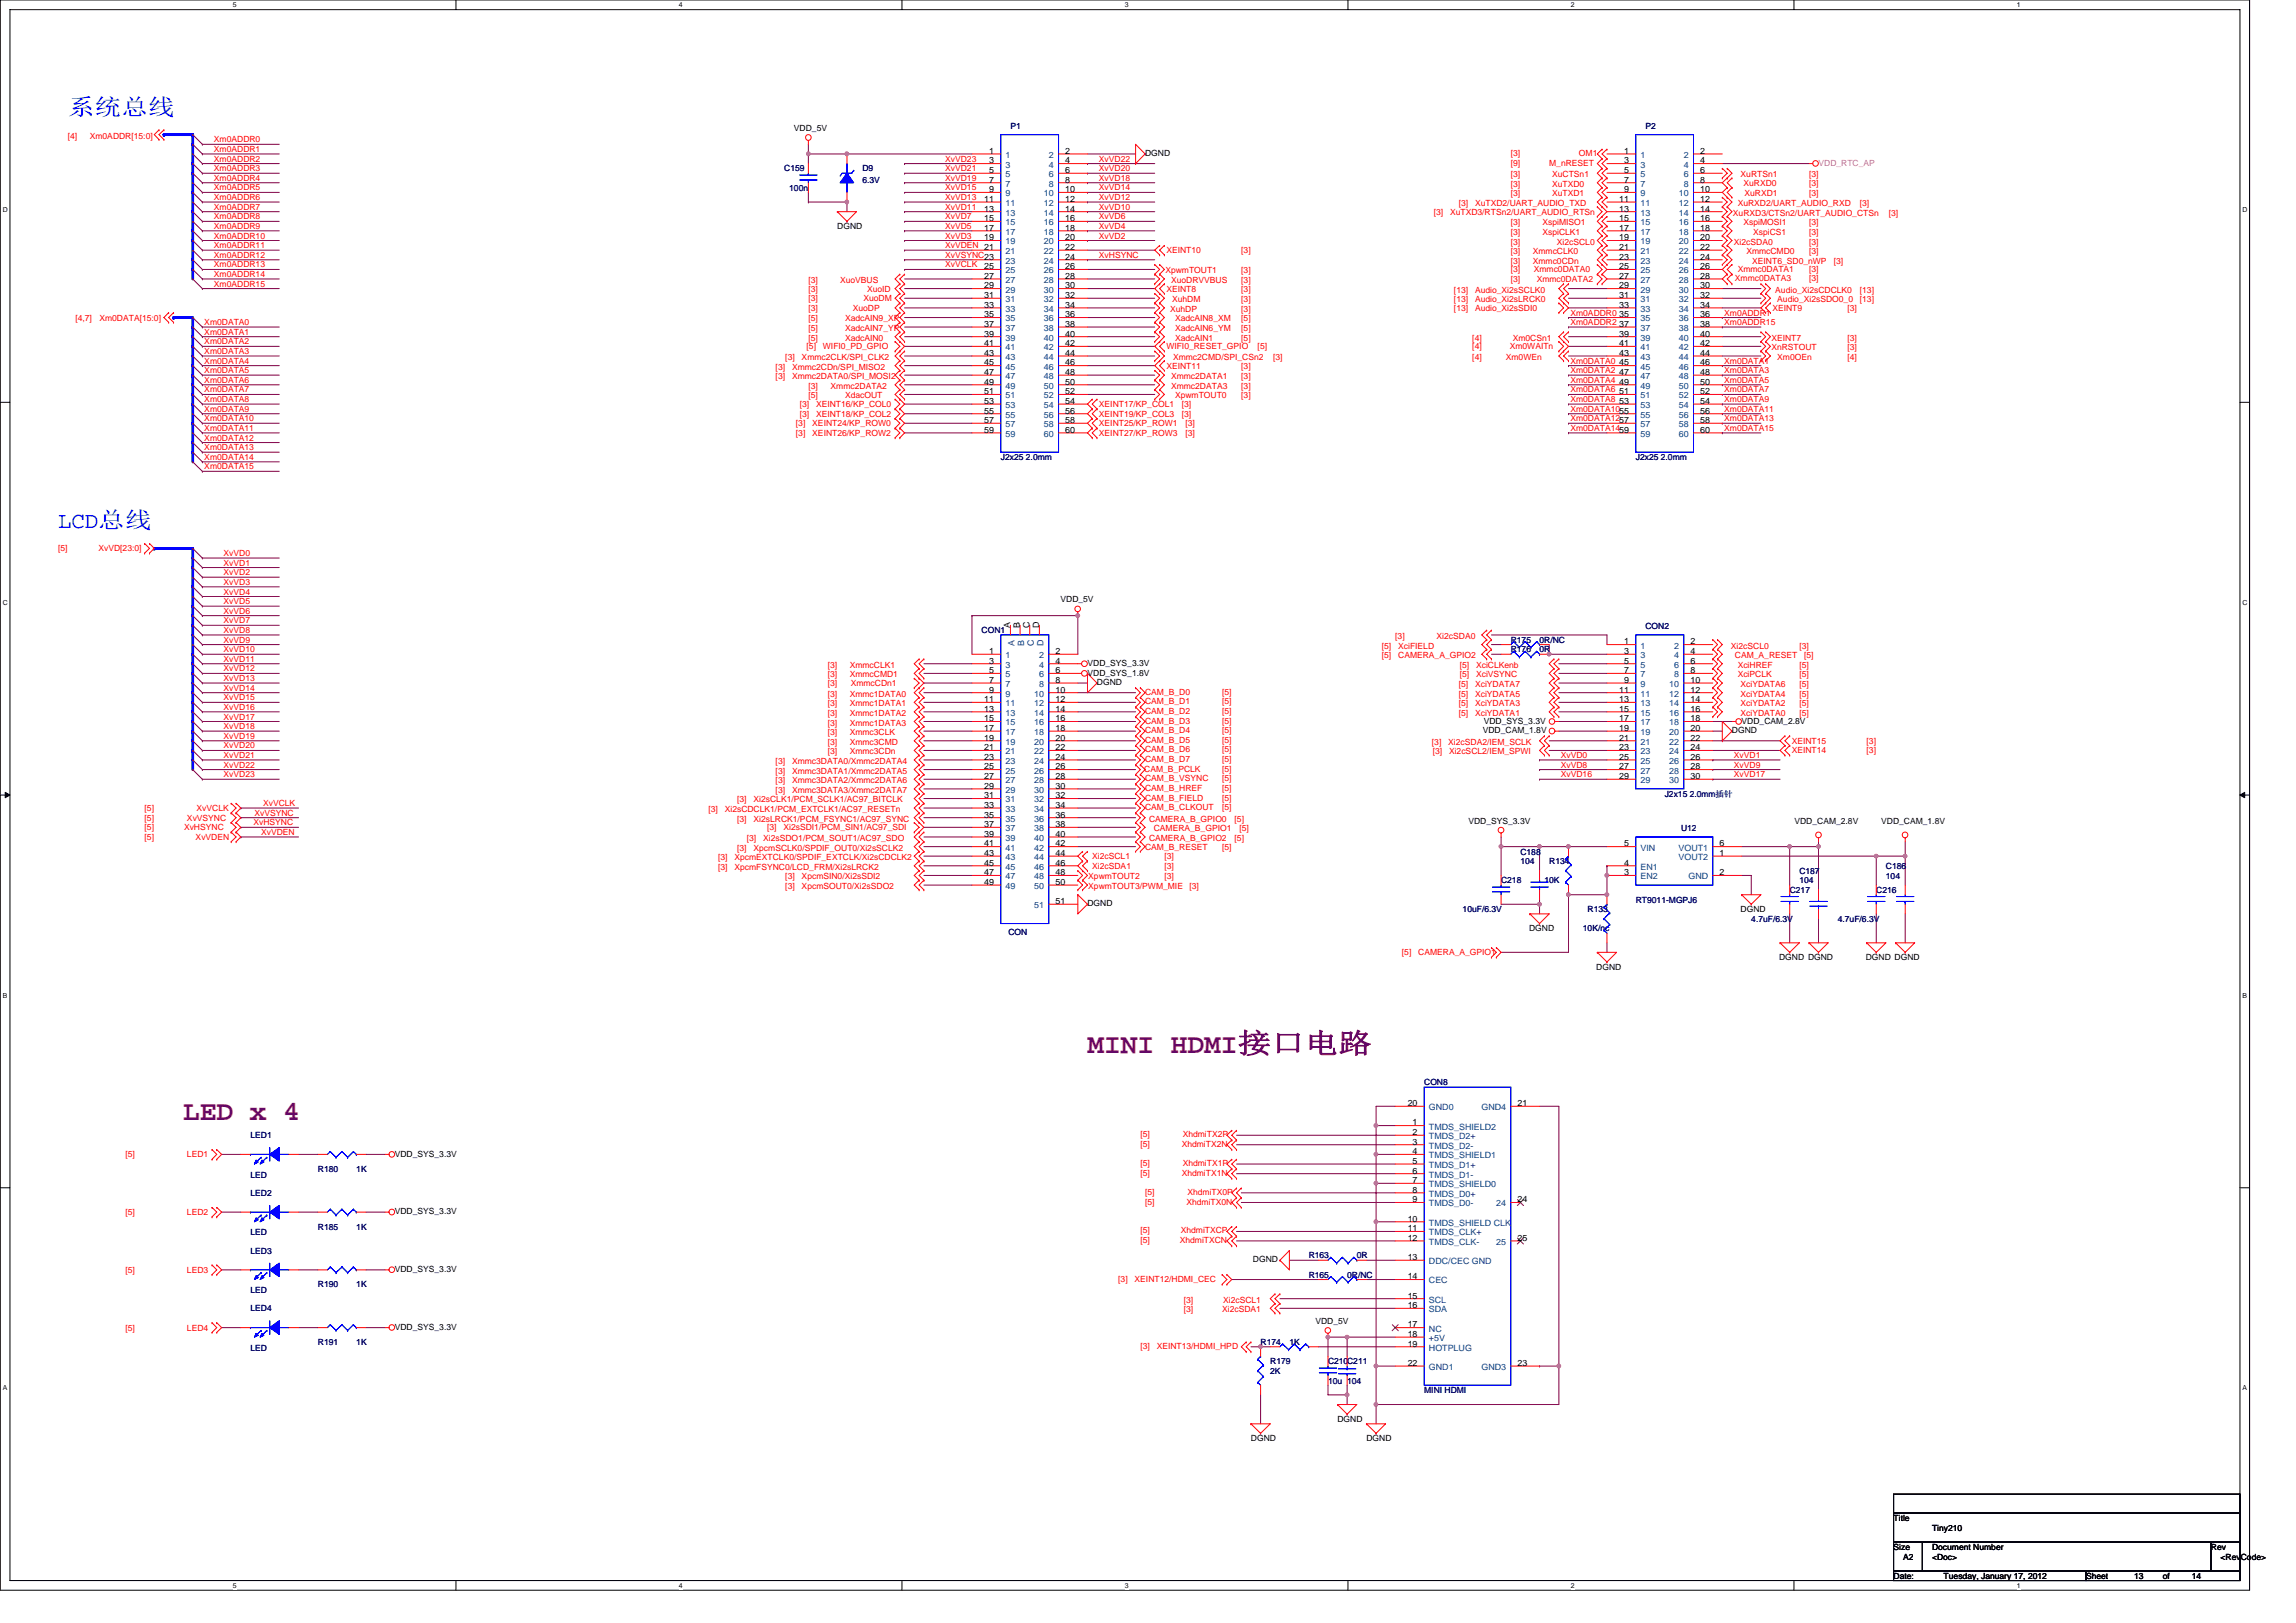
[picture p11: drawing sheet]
<svg xmlns="http://www.w3.org/2000/svg" width="297mm" height="210mm" viewBox="0 0 297 210" stroke-linecap="round" stroke-linejoin="round" font-family="sans-serif">
<defs><g id="words">
<g font-size="3.6" fill="#800080">
<text x="140.7" y="136.2">MINI HDMI接口电路</text>
<text x="23.7" y="144.9">LED x 4</text>
</g>
<g font-size="3" fill="#00f">
<text x="8.8" y="14.8">系统总线</text>
<text x="7.5" y="68.3">LCD总线</text>
</g>
<g font-size="1.1" fill="#f00">
<text x="8.8" y="17.9">[4]</text>
<text x="11.6" y="17.9">Xm0ADDR[15:0]</text>
<text x="27.7" y="22.2">Xm0ADDR3</text>
<text x="27.7" y="23.4">Xm0ADDR4</text>
<text x="27.7" y="20.9">Xm0ADDR2</text>
<text x="27.7" y="18.4">Xm0ADDR0</text>
<text x="27.7" y="19.7">Xm0ADDR1</text>
<text x="122.3" y="22.2">XvVD21</text>
<text x="122.3" y="23.4">XvVD19</text>
<text x="122.3" y="20.9">XvVD23</text>
<text x="142.2" y="22.2">XvVD20</text>
<text x="142.2" y="23.4">XvVD18</text>
<text x="142.2" y="20.9">XvVD22</text>
<text x="195.4" y="20.2">[3]</text>
<text x="195.4" y="22.9">[3]</text>
<text x="195.4" y="21.4">[9]</text>
<text x="200.4" y="21.4">M_nRESET</text>
<text x="200.8" y="22.9">XuCTSn1</text>
<text x="204.3" y="20.2">OM1</text>
<text x="225.2" y="22.9">XuRTSn1</text>
<text x="234" y="22.9">[3]</text>
<text x="27.7" y="24.6">Xm0ADDR5</text>
<text x="27.7" y="28.4">Xm0ADDR8</text>
<text x="27.7" y="25.9">Xm0ADDR6</text>
<text x="27.7" y="27.1">Xm0ADDR7</text>
<text x="27.7" y="29.6">Xm0ADDR9</text>
<text x="122.3" y="27.1">XvVD11</text>
<text x="122.3" y="28.4">XvVD7</text>
<text x="122.3" y="24.6">XvVD15</text>
<text x="122.3" y="25.9">XvVD13</text>
<text x="122.3" y="29.6">XvVD5</text>
<text x="142.2" y="27.1">XvVD10</text>
<text x="142.2" y="28.4">XvVD6</text>
<text x="142.2" y="24.6">XvVD14</text>
<text x="142.2" y="25.9">XvVD12</text>
<text x="142.2" y="29.6">XvVD4</text>
<text x="185.5" y="27.8">[3]</text>
<text x="187.6" y="27.8">XuTXD3/RTSn2/UART_AUDIO_RTSn</text>
<text x="188.7" y="26.6">[3]</text>
<text x="190.8" y="26.6">XuTXD2/UART_AUDIO_TXD</text>
<text x="195.4" y="29.1">[3]</text>
<text x="195.4" y="25.4">[3]</text>
<text x="195.4" y="24.2">[3]</text>
<text x="199.6" y="29.1">XspiMISO1</text>
<text x="200.8" y="25.4">XuTXD1</text>
<text x="200.8" y="24.2">XuTXD0</text>
<text x="224.2" y="27.9">XuRXD3/CTSn2/UART_AUDIO_CTSn</text>
<text x="224.8" y="26.6">XuRXD2/UART_AUDIO_RXD</text>
<text x="225.6" y="29.1">XspiMOSI1</text>
<text x="225.6" y="24">XuRXD0</text>
<text x="225.7" y="25.3">XuRXD1</text>
<text x="234" y="25.3">[3]</text>
<text x="234" y="24">[3]</text>
<text x="234" y="29.1">[3]</text>
<text x="240.6" y="26.6">[3]</text>
<text x="244.4" y="27.9">[3]</text>
<text x="27.7" y="32.1">Xm0ADDR11</text>
<text x="27.7" y="30.9">Xm0ADDR10</text>
<text x="27.7" y="35.8">Xm0ADDR14</text>
<text x="27.7" y="33.4">Xm0ADDR12</text>
<text x="27.7" y="34.6">Xm0ADDR13</text>
<text x="122.3" y="32.1">XvVDEN 21</text>
<text x="122.3" y="33.4">XvVSYNC23</text>
<text x="122.3" y="30.9">XvVD3</text>
<text x="122.3" y="34.6">XvVCLK</text>
<text x="142.2" y="33.4">XvHSYNC</text>
<text x="142.2" y="30.9">XvVD2</text>
<text x="150.8" y="35.4">XpwmTOUT1</text>
<text x="150.9" y="32.8">XEINT10</text>
<text x="160.6" y="32.8">[3]</text>
<text x="160.6" y="35.4">[3]</text>
<text x="195.4" y="30.4">[3]</text>
<text x="195.4" y="31.6">[3]</text>
<text x="195.4" y="35.2">[3]</text>
<text x="195.4" y="34.1">[3]</text>
<text x="195.4" y="32.9">[3]</text>
<text x="198.3" y="34.1">Xmmc0CDn</text>
<text x="198.3" y="32.9">XmmcCLK0</text>
<text x="198.4" y="35.2">Xmmc0DATA0</text>
<text x="199.6" y="30.4">XspiCLK1</text>
<text x="201.4" y="31.6">Xi2cSCL0</text>
<text x="224.3" y="31.6">Xi2cSDA0</text>
<text x="224.8" y="35.2">Xmmc0DATA1</text>
<text x="225.9" y="32.9">XmmcCMD0</text>
<text x="226.7" y="34.1">XEINT6_SD0_nWP</text>
<text x="226.8" y="30.4">XspiCS1</text>
<text x="234" y="31.6">[3]</text>
<text x="234" y="30.4">[3]</text>
<text x="234" y="32.9">[3]</text>
<text x="234" y="35.2">[3]</text>
<text x="237.3" y="34.1">[3]</text>
<text x="9.8" y="41.6">[4,7]</text>
<text x="12.9" y="41.6">Xm0DATA[15:0]</text>
<text x="27.7" y="37.1">Xm0ADDR15</text>
<text x="104.6" y="41.6">[5]</text>
<text x="104.6" y="39">[3]</text>
<text x="104.6" y="37.7">[3]</text>
<text x="104.6" y="40.2">[3]</text>
<text x="104.6" y="36.6">[3]</text>
<text x="108.7" y="36.6">XuoVBUS</text>
<text x="109.3" y="41.6">XadcAIN9_XP</text>
<text x="110.3" y="40.2">XuoDP</text>
<text x="111.7" y="39">XuoDM</text>
<text x="112.2" y="37.7">XuoID</text>
<text x="150.9" y="37.7">XEINT8</text>
<text x="151.4" y="40.3">XuhDP</text>
<text x="151.5" y="36.6">XuoDRVVBUS</text>
<text x="151.6" y="39.1">XuhDM</text>
<text x="152" y="41.6">XadcAIN8_XM</text>
<text x="160.6" y="36.6">[3]</text>
<text x="160.6" y="41.6">[5]</text>
<text x="160.6" y="40.3">[3]</text>
<text x="160.6" y="39.1">[3]</text>
<text x="160.6" y="37.7">[3]</text>
<text x="188.1" y="37.9">[13]</text>
<text x="188.1" y="39.1">[13]</text>
<text x="188.1" y="40.2">[13]</text>
<text x="190.8" y="37.9">Audio_Xi2sSCLK0</text>
<text x="190.8" y="39.1">Audio_Xi2sLRCK0</text>
<text x="190.8" y="40.2">Audio_Xi2sSDI0</text>
<text x="195.4" y="36.5">[3]</text>
<text x="198.8" y="36.5">Xmmc0DATA2</text>
<text x="203.2" y="40.8">Xm0ADDR0</text>
<text x="223.1" y="40.8">Xm0ADDR1</text>
<text x="224.4" y="36.4">Xmmc0DATA3</text>
<text x="229.3" y="40.2">XEINT9</text>
<text x="229.7" y="37.9">Audio_Xi2sCDCLK0</text>
<text x="229.9" y="39.1">Audio_Xi2sSDO0_0</text>
<text x="234" y="36.4">[3]</text>
<text x="239" y="40.2">[3]</text>
<text x="240.6" y="37.9">[13]</text>
<text x="240.6" y="39.1">[13]</text>
<text x="26.4" y="42.1">Xm0DATA0</text>
<text x="26.4" y="43.3">Xm0DATA1</text>
<text x="26.4" y="44.6">Xm0DATA2</text>
<text x="26.4" y="45.8">Xm0DATA3</text>
<text x="26.4" y="47.1">Xm0DATA4</text>
<text x="100.3" y="47.8">[3]</text>
<text x="101.6" y="46.6">[3]</text>
<text x="102.5" y="47.8">Xmmc2CDn/SPI_MISO2</text>
<text x="103.7" y="46.6">Xmmc2CLK/SPI_CLK2</text>
<text x="104.3" y="45.2">[5]</text>
<text x="104.6" y="44.1">[5]</text>
<text x="104.6" y="42.8">[5]</text>
<text x="106.5" y="45.2">WIFI0_PD_GPIO</text>
<text x="109.3" y="44.1">XadcAIN0</text>
<text x="109.3" y="42.8">XadcAIN7_YP</text>
<text x="150.9" y="47.7">XEINT11</text>
<text x="150.9" y="45.2">WIFI0_RESET_GPIO</text>
<text x="151.8" y="46.6">Xmmc2CMD/SPI_CSn2</text>
<text x="152" y="44.1">XadcAIN1</text>
<text x="152" y="42.8">XadcAIN6_YM</text>
<text x="160.6" y="42.8">[5]</text>
<text x="160.6" y="44.1">[5]</text>
<text x="160.6" y="47.7">[3]</text>
<text x="162.7" y="45.2">[5]</text>
<text x="164.7" y="46.6">[3]</text>
<text x="190.5" y="45.2">[4]</text>
<text x="190.5" y="46.6">[4]</text>
<text x="190.5" y="44.1">[4]</text>
<text x="194.8" y="46.6">Xm0WEn</text>
<text x="195.3" y="45.2">Xm0WAITn</text>
<text x="195.7" y="44.1">Xm0CSn1</text>
<text x="203.2" y="47.1">Xm0DATA0</text>
<text x="203.2" y="42.1">Xm0ADDR2</text>
<text x="223.1" y="47.1">Xm0DATA1</text>
<text x="223.1" y="42.1">Xm0ADDR15</text>
<text x="229.2" y="44.1">XEINT7</text>
<text x="229.2" y="45.3">XnRSTOUT</text>
<text x="229.9" y="46.6">Xm0OEn</text>
<text x="239" y="46.6">[4]</text>
<text x="239" y="44.1">[3]</text>
<text x="239" y="45.3">[3]</text>
<text x="26.4" y="52">Xm0DATA8</text>
<text x="26.4" y="53.3">Xm0DATA9</text>
<text x="26.4" y="48.3">Xm0DATA5</text>
<text x="26.4" y="49.5">Xm0DATA6</text>
<text x="26.4" y="50.8">Xm0DATA7</text>
<text x="100.3" y="49.1">[3]</text>
<text x="102.5" y="49.1">Xmmc2DATA0/SPI_MOSI2</text>
<text x="103.5" y="52.7">[3]</text>
<text x="103.5" y="53.9">[3]</text>
<text x="104.6" y="51.5">[5]</text>
<text x="104.6" y="50.3">[3]</text>
<text x="105.6" y="52.7">XEINT16/KP_COL0</text>
<text x="105.6" y="53.9">XEINT18/KP_COL2</text>
<text x="107.5" y="50.3">Xmmc2DATA2</text>
<text x="109.3" y="51.5">XdacOUT</text>
<text x="142.2" y="52.7">XEINT17/KP_COL1</text>
<text x="142.2" y="53.9">XEINT19/KP_COL3</text>
<text x="151.5" y="49.1">Xmmc2DATA1</text>
<text x="151.5" y="50.3">Xmmc2DATA3</text>
<text x="152" y="51.5">XpwmTOUT0</text>
<text x="152.9" y="52.7">[3]</text>
<text x="152.9" y="53.9">[3]</text>
<text x="160.6" y="49.1">[3]</text>
<text x="160.6" y="50.3">[3]</text>
<text x="160.6" y="51.5">[3]</text>
<text x="203.2" y="48.3">Xm0DATA2</text>
<text x="203.2" y="50.8">Xm0DATA6</text>
<text x="203.2" y="53.3">Xm0DATA1055</text>
<text x="203.2" y="52">Xm0DATA8</text>
<text x="203.2" y="49.5">Xm0DATA4</text>
<text x="223.1" y="48.3">Xm0DATA3</text>
<text x="223.1" y="50.8">Xm0DATA7</text>
<text x="223.1" y="53.3">Xm0DATA11</text>
<text x="223.1" y="52">Xm0DATA9</text>
<text x="223.1" y="49.5">Xm0DATA5</text>
<text x="26.4" y="54.5">Xm0DATA10</text>
<text x="26.4" y="55.8">Xm0DATA11</text>
<text x="26.4" y="57">Xm0DATA12</text>
<text x="26.4" y="58.3">Xm0DATA13</text>
<text x="26.4" y="59.5">Xm0DATA14</text>
<text x="103" y="56.4">[3]</text>
<text x="103" y="55.2">[3]</text>
<text x="105.1" y="56.4">XEINT26/KP_ROW2</text>
<text x="105.1" y="55.2">XEINT24/KP_ROW0</text>
<text x="142.2" y="56.4">XEINT27/KP_ROW3</text>
<text x="142.2" y="55.2">XEINT25/KP_ROW1</text>
<text x="153.4" y="56.4">[3]</text>
<text x="153.4" y="55.2">[3]</text>
<text x="203.2" y="55.8">Xm0DATA1459</text>
<text x="203.2" y="54.5">Xm0DATA1257</text>
<text x="223.1" y="55.8">Xm0DATA15</text>
<text x="223.1" y="54.5">Xm0DATA13</text>
<text x="26.4" y="60.7">Xm0DATA15</text>
<text x="7.5" y="71.3">[5]</text>
<text x="12.7" y="71.3">XvVD[23:0]</text>
<text x="28.9" y="71.9">XvVD0</text>
<text x="28.9" y="73.2">XvVD1</text>
<text x="28.9" y="74.4">XvVD2</text>
<text x="28.9" y="75.7">XvVD3</text>
<text x="28.9" y="76.9">XvVD4</text>
<text x="28.9" y="78.2">XvVD5</text>
<text x="28.9" y="81.9">XvVD8</text>
<text x="28.9" y="83.1">XvVD9</text>
<text x="28.9" y="79.4">XvVD6</text>
<text x="28.9" y="80.6">XvVD7</text>
<text x="178.8" y="83.9">[5]</text>
<text x="180.5" y="82.7">[3]</text>
<text x="180.9" y="83.9">XciFIELD</text>
<text x="185.9" y="82.7">Xi2cSDA0</text>
<text x="223.9" y="83.9">Xi2cSCL0</text>
<text x="232.8" y="83.9">[3]</text>
<text x="28.9" y="89.4">XvVD14</text>
<text x="28.9" y="84.4">XvVD10</text>
<text x="28.9" y="85.6">XvVD11</text>
<text x="28.9" y="86.9">XvVD12</text>
<text x="28.9" y="88.1">XvVD13</text>
<text x="107.1" y="88.8">[3]</text>
<text x="107.1" y="86.4">[3]</text>
<text x="107.1" y="87.7">[3]</text>
<text x="109.9" y="86.4">XmmcCLK1</text>
<text x="109.9" y="87.7">XmmcCMD1</text>
<text x="110.1" y="88.8">XmmcCDn1</text>
<text x="148.1" y="89.9">CAM_B_D0</text>
<text x="158.1" y="89.9">[5]</text>
<text x="178.8" y="85.2">[5]</text>
<text x="180.9" y="85.2">CAMERA_A_GPIO2</text>
<text x="188.7" y="88.9">[5]</text>
<text x="188.8" y="86.4">[5]</text>
<text x="188.8" y="87.7">[5]</text>
<text x="190.8" y="88.9">XciYDATA7</text>
<text x="191" y="86.4">XciCLKenb</text>
<text x="191" y="87.7">XciVSYNC</text>
<text x="224.4" y="85.2">CAM_A_RESET</text>
<text x="224.8" y="87.7">XciPCLK</text>
<text x="224.8" y="86.4">XciHREF</text>
<text x="225.2" y="88.9">XciYDATA6</text>
<text x="232.8" y="87.7">[5]</text>
<text x="232.8" y="86.4">[5]</text>
<text x="232.8" y="88.9">[5]</text>
<text x="233.4" y="85.2">[5]</text>
<text x="28.9" y="90.6">XvVD15</text>
<text x="28.9" y="91.8">XvVD16</text>
<text x="28.9" y="93.1">XvVD17</text>
<text x="28.9" y="94.3">XvVD18</text>
<text x="28.9" y="95.6">XvVD19</text>
<text x="107.1" y="90.1">[3]</text>
<text x="107.1" y="91.4">[3]</text>
<text x="107.1" y="92.6">[3]</text>
<text x="107.1" y="93.9">[3]</text>
<text x="107.1" y="95.1">[3]</text>
<text x="109.9" y="90.1">Xmmc1DATA0</text>
<text x="109.9" y="91.4">Xmmc1DATA1</text>
<text x="109.9" y="92.6">Xmmc1DATA2</text>
<text x="109.9" y="93.9">Xmmc1DATA3</text>
<text x="109.9" y="95.1">Xmmc3CLK</text>
<text x="148.1" y="91.1">CAM_B_D1</text>
<text x="148.1" y="92.4">CAM_B_D2</text>
<text x="148.1" y="93.6">CAM_B_D3</text>
<text x="148.1" y="94.9">CAM_B_D4</text>
<text x="158.1" y="91.1">[5]</text>
<text x="158.1" y="92.4">[5]</text>
<text x="158.1" y="93.6">[5]</text>
<text x="158.1" y="94.9">[5]</text>
<text x="188.7" y="92.6">[5]</text>
<text x="188.7" y="91.4">[5]</text>
<text x="188.7" y="90.1">[5]</text>
<text x="190.8" y="92.6">XciYDATA1</text>
<text x="190.8" y="91.4">XciYDATA3</text>
<text x="190.8" y="90.1">XciYDATA5</text>
<text x="225.2" y="92.6">XciYDATA0</text>
<text x="225.2" y="91.4">XciYDATA2</text>
<text x="225.2" y="90.1">XciYDATA4</text>
<text x="232.8" y="92.6">[5]</text>
<text x="232.8" y="91.4">[5]</text>
<text x="232.8" y="90.1">[5]</text>
<text x="28.9" y="96.8">XvVD20</text>
<text x="28.9" y="98.1">XvVD21</text>
<text x="28.9" y="100.6">XvVD23</text>
<text x="28.9" y="99.3">XvVD22</text>
<text x="100.3" y="100.1">[3]</text>
<text x="100.3" y="98.8">[3]</text>
<text x="100.3" y="101.3">[3]</text>
<text x="102.5" y="100.1">Xmmc3DATA1/Xmmc2DATA5</text>
<text x="102.5" y="98.8">Xmmc3DATA0/Xmmc2DATA4</text>
<text x="102.5" y="101.3">Xmmc3DATA2/Xmmc2DATA6</text>
<text x="107.1" y="96.4">[3]</text>
<text x="107.1" y="97.6">[3]</text>
<text x="109.9" y="96.4">Xmmc3CMD</text>
<text x="109.9" y="97.6">Xmmc3CDn</text>
<text x="148" y="99.8">CAM_B_PCLK</text>
<text x="148.1" y="96.1">CAM_B_D5</text>
<text x="148.1" y="97.3">CAM_B_D6</text>
<text x="148.1" y="98.6">CAM_B_D7</text>
<text x="148.1" y="101.1">CAM_B_VSYNC</text>
<text x="158.1" y="99.8">[5]</text>
<text x="158.1" y="96.1">[5]</text>
<text x="158.1" y="97.3">[5]</text>
<text x="158.1" y="98.6">[5]</text>
<text x="158.1" y="101.1">[5]</text>
<text x="185.2" y="96.4">[3]</text>
<text x="185.4" y="97.6">[3]</text>
<text x="187.4" y="96.4">Xi2cSDA2/IEM_SCLK</text>
<text x="187.5" y="97.6">Xi2cSCL2/IEM_SPWI</text>
<text x="201.9" y="98.1">XvVD0</text>
<text x="201.9" y="99.3">XvVD8</text>
<text x="201.9" y="100.6">XvVD16</text>
<text x="224.3" y="98.1">XvVD1</text>
<text x="224.3" y="99.3">XvVD9</text>
<text x="224.3" y="100.6">XvVD17</text>
<text x="231.8" y="97.5">XEINT14</text>
<text x="231.8" y="96.2">XEINT15</text>
<text x="241.5" y="97.5">[3]</text>
<text x="241.5" y="96.2">[3]</text>
<text x="18.7" y="104.9">[5]</text>
<text x="18.7" y="107.4">[5]</text>
<text x="18.7" y="106.2">[5]</text>
<text x="23.8" y="107.4">XvHSYNC</text>
<text x="24.2" y="106.2">XvVSYNC</text>
<text x="25.4" y="104.9">XvVCLK</text>
<text x="32.8" y="106.8">XvHSYNC</text>
<text x="32.9" y="105.5">XvVSYNC</text>
<text x="34" y="104.3">XvVCLK</text>
<text x="91.6" y="105.1">[3]</text>
<text x="93.8" y="105.1">Xi2sCDCLK1/PCM_EXTCLK1/AC97_RESETn</text>
<text x="95.4" y="103.8">[3]</text>
<text x="95.4" y="106.3">[3]</text>
<text x="97.5" y="103.8">Xi2sCLK1/PCM_SCLK1/AC97_BITCLK</text>
<text x="97.5" y="106.3">Xi2sLRCK1/PCM_FSYNC1/AC97_SYNC</text>
<text x="99.2" y="107.4">[3]</text>
<text x="100.3" y="102.6">[3]</text>
<text x="101.4" y="107.4">Xi2sSDI1/PCM_SIN1/AC97_SDI</text>
<text x="102.5" y="102.6">Xmmc3DATA3/Xmmc2DATA7</text>
<text x="148.1" y="102.3">CAM_B_HREF</text>
<text x="148.1" y="103.6">CAM_B_FIELD</text>
<text x="148.1" y="104.8">CAM_B_CLKOUT</text>
<text x="148.7" y="106.3">CAMERA_B_GPIO0</text>
<text x="149.3" y="107.5">CAMERA_B_GPIO1</text>
<text x="158.1" y="102.3">[5]</text>
<text x="158.1" y="104.8">[5]</text>
<text x="158.1" y="103.6">[5]</text>
<text x="159.7" y="106.3">[5]</text>
<text x="160.4" y="107.5">[5]</text>
<text x="18.7" y="108.7">[5]</text>
<text x="25.3" y="108.7">XvVDEN</text>
<text x="33.8" y="108">XvVDEN</text>
<text x="92.9" y="111.3">[3]</text>
<text x="92.9" y="112.5">[3]</text>
<text x="95" y="111.3">XpcmEXTCLK0/SPDIF_EXTCLK/Xi2sCDCLK2</text>
<text x="95" y="112.5">XpcmFSYNC0/LCD_FRM/Xi2sLRCK2</text>
<text x="95.4" y="110">[3]</text>
<text x="96.6" y="108.8">[3]</text>
<text x="97.5" y="110">XpcmSCLK0/SPDIF_OUT0/Xi2sSCLK2</text>
<text x="98.7" y="108.8">Xi2sSDO1/PCM_SOUT1/AC97_SDO</text>
<text x="101.6" y="113.8">[3]</text>
<text x="103.7" y="113.8">XpcmSIN0/Xi2sSDI2</text>
<text x="140.8" y="113.8">XpwmTOUT2</text>
<text x="141.3" y="112.4">Xi2cSDA1</text>
<text x="141.3" y="111.2">Xi2cSCL1</text>
<text x="148.1" y="109.9">CAM_B_RESET</text>
<text x="148.7" y="108.8">CAMERA_B_GPIO2</text>
<text x="150.6" y="111.2">[3]</text>
<text x="150.6" y="112.4">[3]</text>
<text x="150.6" y="113.8">[3]</text>
<text x="158.1" y="109.9">[5]</text>
<text x="159.7" y="108.8">[5]</text>
<text x="101.6" y="115">[3]</text>
<text x="103.7" y="115">XpcmSOUT0/Xi2sSDO2</text>
<text x="140.8" y="115">XpwmTOUT3/PWM_MIE</text>
<text x="153.9" y="115">[3]</text>
<text x="181.4" y="123.6">[5]</text>
<text x="183.5" y="123.6">CAMERA_A_GPIO1</text>
<text x="16.2" y="149.8">[5]</text>
<text x="24.2" y="149.8">LED1</text>
<text x="147.5" y="148.4">[5]</text>
<text x="147.5" y="147.1">[5]</text>
<text x="152.9" y="148.4">XhdmiTX2N</text>
<text x="153" y="147.1">XhdmiTX2P</text>
<text x="147.5" y="152.1">[5]</text>
<text x="147.5" y="150.9">[5]</text>
<text x="148.1" y="155.9">[5]</text>
<text x="148.1" y="154.6">[5]</text>
<text x="152.9" y="152.1">XhdmiTX1N</text>
<text x="153" y="150.9">XhdmiTX1P</text>
<text x="153.5" y="155.9">XhdmiTX0N</text>
<text x="153.6" y="154.6">XhdmiTX0P</text>
<text x="16.2" y="157.2">[5]</text>
<text x="24.2" y="157.2">LED2</text>
<text x="147.5" y="160.8">[5]</text>
<text x="147.5" y="159.6">[5]</text>
<text x="152.6" y="160.8">XhdmiTXCN</text>
<text x="152.8" y="159.6">XhdmiTXCP</text>
<text x="16.2" y="164.7">[5]</text>
<text x="24.2" y="164.7">LED3</text>
<text x="144.7" y="165.9">[3]</text>
<text x="146.8" y="165.9">XEINT12/HDMI_CEC</text>
<text x="16.2" y="172.1">[5]</text>
<text x="24.2" y="172.1">LED4</text>
<text x="153.1" y="168.6">[3]</text>
<text x="153.1" y="169.8">[3]</text>
<text x="158.1" y="169.8">Xi2cSDA1</text>
<text x="158.2" y="168.6">Xi2cSCL1</text>
<text x="147.5" y="174.5">[3]</text>
<text x="149.6" y="174.5">XEINT13/HDMI_HPD</text>
</g>
<g font-size="1.1">
<text x="102.7" y="17">VDD_5V</text>
<text x="128" y="19.9">1</text>
<text x="128" y="21.1">3</text>
<text x="128" y="22.4">5</text>
<text x="128" y="23.6">7</text>
<text x="137.8" y="19.9">2</text>
<text x="137.8" y="21.1">4</text>
<text x="137.8" y="22.4">6</text>
<text x="137.8" y="23.6">8</text>
<text x="148.1" y="20.2">DGND</text>
<text x="210.1" y="19.9">1</text>
<text x="210.1" y="21.1">3</text>
<text x="210.1" y="22.4">5</text>
<text x="210.1" y="23.6">7</text>
<text x="220" y="19.9">2</text>
<text x="220" y="21.1">4</text>
<text x="220" y="22.4">6</text>
<text x="220" y="23.6">8</text>
<text x="108.3" y="29.7">DGND</text>
<text x="127.3" y="26.1">11</text>
<text x="127.3" y="27.4">13</text>
<text x="127.3" y="28.6">15</text>
<text x="127.3" y="29.8">17</text>
<text x="128" y="24.9">9</text>
<text x="137.8" y="24.9">10</text>
<text x="137.8" y="26.1">12</text>
<text x="137.8" y="27.4">14</text>
<text x="137.8" y="28.6">16</text>
<text x="137.8" y="29.8">18</text>
<text x="209.5" y="26.1">11</text>
<text x="209.5" y="27.4">13</text>
<text x="209.5" y="28.6">15</text>
<text x="209.5" y="29.8">17</text>
<text x="210.1" y="24.9">9</text>
<text x="220" y="24.9">10</text>
<text x="220" y="26.1">12</text>
<text x="220" y="27.4">14</text>
<text x="220" y="28.6">16</text>
<text x="220" y="29.8">18</text>
<text x="127.3" y="31.1">19</text>
<text x="127.3" y="34.8">25</text>
<text x="137.8" y="31.1">20</text>
<text x="137.8" y="32.3">22</text>
<text x="137.8" y="33.6">24</text>
<text x="137.8" y="34.8">26</text>
<text x="209.5" y="31.1">19</text>
<text x="209.5" y="32.3">21</text>
<text x="209.5" y="33.6">23</text>
<text x="209.5" y="34.8">25</text>
<text x="220" y="31.1">20</text>
<text x="220" y="32.3">22</text>
<text x="220" y="33.6">24</text>
<text x="220" y="34.8">26</text>
<text x="127.3" y="36.1">27</text>
<text x="127.3" y="37.3">29</text>
<text x="127.3" y="38.6">31</text>
<text x="127.3" y="39.8">33</text>
<text x="127.3" y="41.1">35</text>
<text x="137.8" y="36.1">28</text>
<text x="137.8" y="37.3">30</text>
<text x="137.8" y="38.6">32</text>
<text x="137.8" y="39.8">34</text>
<text x="137.8" y="41.1">36</text>
<text x="209.5" y="36.1">27</text>
<text x="209.5" y="37.3">29</text>
<text x="209.5" y="38.6">31</text>
<text x="209.5" y="39.8">33</text>
<text x="209.5" y="41.1">35</text>
<text x="220" y="36.1">28</text>
<text x="220" y="37.3">30</text>
<text x="220" y="38.6">32</text>
<text x="220" y="39.8">34</text>
<text x="220" y="41.1">36</text>
<text x="127.3" y="42.3">37</text>
<text x="127.3" y="43.5">39</text>
<text x="127.3" y="44.8">41</text>
<text x="127.3" y="46">43</text>
<text x="127.3" y="47.3">45</text>
<text x="137.8" y="42.3">38</text>
<text x="137.8" y="43.5">40</text>
<text x="137.8" y="44.8">42</text>
<text x="137.8" y="46">44</text>
<text x="137.8" y="47.3">46</text>
<text x="209.5" y="42.3">37</text>
<text x="209.5" y="43.5">39</text>
<text x="209.5" y="44.8">41</text>
<text x="209.5" y="46">43</text>
<text x="209.5" y="47.3">45</text>
<text x="220" y="42.3">38</text>
<text x="220" y="43.5">40</text>
<text x="220" y="44.8">42</text>
<text x="220" y="46">44</text>
<text x="220" y="47.3">46</text>
<text x="127.3" y="48.5">47</text>
<text x="127.3" y="49.8">49</text>
<text x="127.3" y="51">51</text>
<text x="127.3" y="52.3">53</text>
<text x="127.3" y="53.5">55</text>
<text x="137.8" y="48.5">48</text>
<text x="137.8" y="49.8">50</text>
<text x="137.8" y="51">52</text>
<text x="137.8" y="52.3">54</text>
<text x="137.8" y="53.5">56</text>
<text x="209.5" y="48.5">47</text>
<text x="209.5" y="49.8">49</text>
<text x="209.5" y="51">51</text>
<text x="209.5" y="52.3">53</text>
<text x="220" y="48.5">48</text>
<text x="220" y="49.8">50</text>
<text x="220" y="51">52</text>
<text x="220" y="52.3">54</text>
<text x="220" y="53.5">56</text>
<text x="127.3" y="54.7">57</text>
<text x="127.3" y="56">59</text>
<text x="137.8" y="54.7">58</text>
<text x="137.8" y="56">60</text>
<text x="220" y="54.7">58</text>
<text x="220" y="56">60</text>
<text x="137.2" y="77.9">VDD_5V</text>
<text x="130.7" y="81.3" transform="rotate(-90 130.7 81.3)">A</text>
<text x="131.9" y="81.3" transform="rotate(-90 131.9 81.3)">B</text>
<text x="133.2" y="81.3" transform="rotate(-90 133.2 81.3)">C</text>
<text x="134.4" y="81.3" transform="rotate(-90 134.4 81.3)">D</text>
<text x="210.1" y="83.4">1</text>
<text x="218.7" y="83.4">2</text>
<text x="128" y="84.6">1</text>
<text x="128" y="85.9">3</text>
<text x="128" y="87.1">5</text>
<text x="128" y="88.3">7</text>
<text x="128" y="89.6">9</text>
<text x="136.6" y="84.6">2</text>
<text x="136.6" y="85.9">4</text>
<text x="136.6" y="87.1">6</text>
<text x="136.6" y="88.3">8</text>
<text x="136.6" y="89.6">10</text>
<text x="140.7" y="86.1">VDD_SYS_3.3V</text>
<text x="140.7" y="87.4">VDD_SYS_1.8V</text>
<text x="141.9" y="88.6">DGND</text>
<text x="209.5" y="89.6">11</text>
<text x="210.1" y="84.6">3</text>
<text x="210.1" y="85.9">5</text>
<text x="210.1" y="87.1">7</text>
<text x="210.1" y="88.3">9</text>
<text x="218.7" y="84.6">4</text>
<text x="218.7" y="85.9">6</text>
<text x="218.7" y="87.1">8</text>
<text x="218.7" y="88.3">10</text>
<text x="218.7" y="89.6">12</text>
<text x="127.3" y="90.8">11</text>
<text x="127.3" y="92.1">13</text>
<text x="127.3" y="93.3">15</text>
<text x="127.3" y="94.6">17</text>
<text x="127.3" y="95.8">19</text>
<text x="136.6" y="90.8">12</text>
<text x="136.6" y="92.1">14</text>
<text x="136.6" y="93.3">16</text>
<text x="136.6" y="94.6">18</text>
<text x="136.6" y="95.8">20</text>
<text x="191.8" y="94.9">VDD_CAM_1.8V</text>
<text x="192" y="93.6">VDD_SYS_3.3V</text>
<text x="209.5" y="90.8">13</text>
<text x="209.5" y="92.1">15</text>
<text x="209.5" y="93.3">17</text>
<text x="209.5" y="94.6">19</text>
<text x="209.5" y="95.8">21</text>
<text x="218.7" y="90.8">14</text>
<text x="218.7" y="92.1">16</text>
<text x="218.7" y="93.3">18</text>
<text x="218.7" y="94.6">20</text>
<text x="218.7" y="95.8">22</text>
<text x="224.1" y="94.9">DGND</text>
<text x="225.3" y="93.6">VDD_CAM_2.8V</text>
<text x="127.3" y="97.1">21</text>
<text x="127.3" y="98.3">23</text>
<text x="127.3" y="99.5">25</text>
<text x="127.3" y="100.8">27</text>
<text x="136.6" y="97.1">22</text>
<text x="136.6" y="98.3">24</text>
<text x="136.6" y="99.5">26</text>
<text x="136.6" y="100.8">28</text>
<text x="209.5" y="97.1">23</text>
<text x="209.5" y="98.3">25</text>
<text x="209.5" y="99.5">27</text>
<text x="209.5" y="100.8">29</text>
<text x="218.7" y="97.1">24</text>
<text x="218.7" y="98.3">26</text>
<text x="218.7" y="99.5">28</text>
<text x="218.7" y="100.8">30</text>
<text x="127.3" y="102">29</text>
<text x="127.3" y="103.3">31</text>
<text x="127.3" y="104.5">33</text>
<text x="127.3" y="105.8">35</text>
<text x="127.3" y="107">37</text>
<text x="136.6" y="102">30</text>
<text x="136.6" y="103.3">32</text>
<text x="136.6" y="104.5">34</text>
<text x="136.6" y="105.8">36</text>
<text x="136.6" y="107">38</text>
<text x="190" y="106.6">VDD_SYS_3.3V</text>
<text x="232.2" y="106.6">VDD_CAM_2.8V</text>
<text x="243.4" y="106.6">VDD_CAM_1.8V</text>
<text x="127.3" y="108.3">39</text>
<text x="127.3" y="109.5">41</text>
<text x="127.3" y="110.7">43</text>
<text x="127.3" y="112">45</text>
<text x="127.3" y="113.2">47</text>
<text x="136.6" y="108.3">40</text>
<text x="136.6" y="109.5">42</text>
<text x="136.6" y="110.7">44</text>
<text x="136.6" y="112">46</text>
<text x="136.6" y="113.2">48</text>
<text x="210.1" y="109.5">5</text>
<text x="210.1" y="112">4</text>
<text x="210.1" y="113.2">3</text>
<text x="222.5" y="113.2">2</text>
<text x="222.5" y="110.7">1</text>
<text x="222.5" y="109.5">6</text>
<text x="127.3" y="114.5">49</text>
<text x="136.6" y="114.5">50</text>
<text x="136.6" y="117">51</text>
<text x="140.7" y="117.3">DGND</text>
<text x="225.2" y="118">DGND</text>
<text x="197.8" y="120.5">DGND</text>
<text x="206.5" y="125.5">DGND</text>
<text x="230.2" y="124.2">DGND DGND</text>
<text x="241.4" y="124.2">DGND DGND</text>
<text x="182.1" y="143.1">20</text>
<text x="196.3" y="143.1">21</text>
<text x="51.1" y="149.6">VDD_SYS_3.3V</text>
<text x="182.7" y="146.9">2</text>
<text x="182.7" y="145.6">1</text>
<text x="182.7" y="148.1">3</text>
<text x="182.7" y="149.3">4</text>
<text x="182.7" y="150.6">5</text>
<text x="182.7" y="151.8">6</text>
<text x="182.7" y="154.3">8</text>
<text x="182.7" y="153.1">7</text>
<text x="182.7" y="155.6">9</text>
<text x="196.3" y="155.6">24</text>
<text x="51.1" y="157.1">VDD_SYS_3.3V</text>
<text x="182.1" y="159.3">11</text>
<text x="182.1" y="158.1">10</text>
<text x="182.1" y="160.5">12</text>
<text x="196.3" y="160.5">25</text>
<text x="51.1" y="164.6">VDD_SYS_3.3V</text>
<text x="162.1" y="163.3">DGND</text>
<text x="182.1" y="168">15</text>
<text x="182.1" y="163">13</text>
<text x="182.1" y="165.5">14</text>
<text x="51.1" y="172">VDD_SYS_3.3V</text>
<text x="170.2" y="171.3">VDD_5V</text>
<text x="182.1" y="173">18</text>
<text x="182.1" y="171.7">17</text>
<text x="182.1" y="169.2">16</text>
<text x="182.1" y="176.7">22</text>
<text x="182.1" y="174.2">19</text>
<text x="196.3" y="176.7">23</text>
<text x="173" y="184">DGND</text>
<text x="161.8" y="186.5">DGND</text>
<text x="176.8" y="186.5">DGND</text>
<text x="245" y="196.8">Title</text>
<text x="245" y="200.5">Size</text>
<text x="246.2" y="201.8">A2</text>
<text x="250" y="200.5">Document Number</text>
<text x="250" y="201.8">&lt;Doc&gt;</text>
<text x="250" y="198">Tiny210</text>
<text x="286" y="200.5">Rev</text>
<text x="287.3" y="201.8">&lt;RevCode&gt;</text>
<text x="245" y="204.3">Date:</text>
<text x="251.5" y="204.3">Tuesday, January 17, 2012</text>
<text x="269.9" y="204.3">Sheet</text>
<text x="276.1" y="204.3">13</text>
<text x="279.8" y="204.3">of</text>
<text x="283.6" y="204.3">14</text>
</g>
<g font-size="1.1" fill="#000080">
<text x="130.7" y="16.7">P1</text>
<text x="212.9" y="16.7">P2</text>
<text x="101.5" y="22.2">C159</text>
<text x="111.6" y="22.2">D9</text>
<text x="111.6" y="23.7">6.3V</text>
<text x="102.1" y="24.7">100n</text>
<text x="129.5" y="59.5">J2x25 2.0mm</text>
<text x="211.6" y="59.5">J2x25 2.0mm</text>
<text x="127" y="81.9">CON1</text>
<text x="195.4" y="83.2">R175</text>
<text x="199.2" y="83.2">0R/NC</text>
<text x="212.9" y="81.4">CON2</text>
<text x="195.4" y="84.4">R176</text>
<text x="199.2" y="84.4">0R</text>
<text x="215.4" y="103.1">J2x15 2.0mm插针</text>
<text x="217.5" y="107.5">U12</text>
<text x="196.7" y="110.6">C188</text>
<text x="196.7" y="111.8">104</text>
<text x="200.4" y="111.8">R134</text>
<text x="232.8" y="113">C187</text>
<text x="244" y="112.4">C186</text>
<text x="244" y="113.7">104</text>
<text x="189.2" y="118">10uF/6.3V</text>
<text x="194.2" y="114.3">C218</text>
<text x="199.8" y="114.3">10K</text>
<text x="205.4" y="118">R133</text>
<text x="211.6" y="116.8">RT9011-MGPJ6</text>
<text x="226.6" y="119.3">4.7uF/6.3V</text>
<text x="231.5" y="115.5">C217</text>
<text x="232.8" y="114.3">104</text>
<text x="237.8" y="119.3">4.7uF/6.3V</text>
<text x="242.7" y="115.5">C216</text>
<text x="130.5" y="121">CON</text>
<text x="204.8" y="120.5">10K/nc</text>
<text x="184.3" y="140.4">CON8</text>
<text x="32.4" y="147.3">LED1</text>
<text x="32.4" y="152.4">LED</text>
<text x="32.4" y="154.7">LED2</text>
<text x="41.1" y="151.6">R180</text>
<text x="46.1" y="151.6">1K</text>
<text x="32.4" y="159.8">LED</text>
<text x="41.1" y="159.1">R185</text>
<text x="46.1" y="159.1">1K</text>
<text x="32.4" y="162.2">LED3</text>
<text x="32.4" y="167.3">LED</text>
<text x="41.1" y="166.6">R190</text>
<text x="46.1" y="166.6">1K</text>
<text x="169.3" y="165.3">R165</text>
<text x="169.3" y="162.8">R163</text>
<text x="174.3" y="165.3">0R/NC</text>
<text x="175.5" y="162.8">0R</text>
<text x="32.4" y="169.7">LED4</text>
<text x="32.4" y="174.8">LED</text>
<text x="41.1" y="174">R191</text>
<text x="46.1" y="174">1K</text>
<text x="163.1" y="174">R174</text>
<text x="164.3" y="176.5">R179</text>
<text x="164.3" y="177.8">2K</text>
<text x="166.8" y="174">1K</text>
<text x="171.8" y="176.5">C210C211</text>
<text x="171.8" y="179">10u 104</text>
<text x="184.3" y="180.2">MINI HDMI</text>
</g>
<g font-size="1.1" fill="#004080">
<text x="130.1" y="20.4">1</text>
<text x="130.1" y="21.7">3</text>
<text x="130.1" y="22.9">5</text>
<text x="135.7" y="20.4">2</text>
<text x="135.7" y="21.7">4</text>
<text x="135.7" y="22.9">6</text>
<text x="212.2" y="20.4">1</text>
<text x="212.2" y="21.7">3</text>
<text x="212.2" y="22.9">5</text>
<text x="217.8" y="20.4">2</text>
<text x="217.8" y="21.7">4</text>
<text x="217.8" y="22.9">6</text>
<text x="130.1" y="24.2">7</text>
<text x="130.1" y="25.4">9</text>
<text x="130.1" y="26.6">11</text>
<text x="130.1" y="27.9">13</text>
<text x="130.1" y="29.1">15</text>
<text x="135.1" y="25.4">10</text>
<text x="135.1" y="26.6">12</text>
<text x="135.1" y="27.9">14</text>
<text x="135.1" y="29.1">16</text>
<text x="135.7" y="24.2">8</text>
<text x="212.2" y="24.2">7</text>
<text x="212.2" y="25.4">9</text>
<text x="212.2" y="26.6">11</text>
<text x="212.2" y="27.9">13</text>
<text x="212.2" y="29.1">15</text>
<text x="217.2" y="25.4">10</text>
<text x="217.2" y="26.6">12</text>
<text x="217.2" y="27.9">14</text>
<text x="217.2" y="29.1">16</text>
<text x="217.8" y="24.2">8</text>
<text x="130.1" y="30.4">17</text>
<text x="130.1" y="31.6">19</text>
<text x="130.1" y="32.9">21</text>
<text x="130.1" y="34.1">23</text>
<text x="130.1" y="35.4">25</text>
<text x="135.1" y="30.4">18</text>
<text x="135.1" y="31.6">20</text>
<text x="135.1" y="32.9">22</text>
<text x="135.1" y="34.1">24</text>
<text x="135.1" y="35.4">26</text>
<text x="212.2" y="30.4">17</text>
<text x="212.2" y="31.6">19</text>
<text x="212.2" y="32.9">21</text>
<text x="212.2" y="34.1">23</text>
<text x="212.2" y="35.4">25</text>
<text x="217.2" y="30.4">18</text>
<text x="217.2" y="31.6">20</text>
<text x="217.2" y="32.9">22</text>
<text x="217.2" y="34.1">24</text>
<text x="217.2" y="35.4">26</text>
<text x="130.1" y="36.6">27</text>
<text x="130.1" y="37.8">29</text>
<text x="130.1" y="39.1">31</text>
<text x="130.1" y="40.3">33</text>
<text x="130.1" y="41.6">35</text>
<text x="135.1" y="36.6">28</text>
<text x="135.1" y="37.8">30</text>
<text x="135.1" y="39.1">32</text>
<text x="135.1" y="40.3">34</text>
<text x="135.1" y="41.6">36</text>
<text x="212.2" y="36.6">27</text>
<text x="212.2" y="37.8">29</text>
<text x="212.2" y="39.1">31</text>
<text x="212.2" y="40.3">33</text>
<text x="212.2" y="41.6">35</text>
<text x="217.2" y="36.6">28</text>
<text x="217.2" y="37.8">30</text>
<text x="217.2" y="39.1">32</text>
<text x="217.2" y="40.3">34</text>
<text x="217.2" y="41.6">36</text>
<text x="130.1" y="42.8">37</text>
<text x="130.1" y="44.1">39</text>
<text x="130.1" y="45.3">41</text>
<text x="130.1" y="46.6">43</text>
<text x="130.1" y="47.8">45</text>
<text x="135.1" y="42.8">38</text>
<text x="135.1" y="44.1">40</text>
<text x="135.1" y="45.3">42</text>
<text x="135.1" y="46.6">44</text>
<text x="135.1" y="47.8">46</text>
<text x="212.2" y="42.8">37</text>
<text x="212.2" y="44.1">39</text>
<text x="212.2" y="45.3">41</text>
<text x="212.2" y="46.6">43</text>
<text x="212.2" y="47.8">45</text>
<text x="217.2" y="42.8">38</text>
<text x="217.2" y="44.1">40</text>
<text x="217.2" y="45.3">42</text>
<text x="217.2" y="46.6">44</text>
<text x="217.2" y="47.8">46</text>
<text x="130.1" y="49">47</text>
<text x="130.1" y="50.3">49</text>
<text x="130.1" y="51.5">51</text>
<text x="130.1" y="52.8">53</text>
<text x="135.1" y="49">48</text>
<text x="135.1" y="50.3">50</text>
<text x="135.1" y="51.5">52</text>
<text x="135.1" y="52.8">54</text>
<text x="212.2" y="49">47</text>
<text x="212.2" y="50.3">49</text>
<text x="212.2" y="51.5">51</text>
<text x="212.2" y="52.8">53</text>
<text x="217.2" y="49">48</text>
<text x="217.2" y="50.3">50</text>
<text x="217.2" y="51.5">52</text>
<text x="217.2" y="52.8">54</text>
<text x="130.1" y="54">55</text>
<text x="130.1" y="55.3">57</text>
<text x="130.1" y="56.5">59</text>
<text x="135.1" y="54">56</text>
<text x="135.1" y="55.3">58</text>
<text x="135.1" y="56.5">60</text>
<text x="212.2" y="54">55</text>
<text x="212.2" y="55.3">57</text>
<text x="212.2" y="56.5">59</text>
<text x="217.2" y="54">56</text>
<text x="217.2" y="55.3">58</text>
<text x="217.2" y="56.5">60</text>
<text x="131.3" y="83.5" transform="rotate(-90 131.3 83.5)">A</text>
<text x="132.5" y="83.5" transform="rotate(-90 132.5 83.5)">B</text>
<text x="133.7" y="83.6" transform="rotate(-90 133.7 83.6)">C</text>
<text x="135" y="83.6" transform="rotate(-90 135 83.6)">D</text>
<text x="212.2" y="83.9">1</text>
<text x="216.6" y="83.9">2</text>
<text x="130.1" y="85.2">1</text>
<text x="130.1" y="86.4">3</text>
<text x="130.1" y="87.6">5</text>
<text x="130.1" y="88.9">7</text>
<text x="134.4" y="85.2">2</text>
<text x="134.4" y="86.4">4</text>
<text x="134.4" y="87.6">6</text>
<text x="134.4" y="88.9">8</text>
<text x="212.2" y="85.2">3</text>
<text x="212.2" y="86.4">5</text>
<text x="212.2" y="87.6">7</text>
<text x="212.2" y="88.9">9</text>
<text x="216" y="88.9">10</text>
<text x="216.6" y="85.2">4</text>
<text x="216.6" y="86.4">6</text>
<text x="216.6" y="87.6">8</text>
<text x="130.1" y="90.1">9</text>
<text x="130.1" y="91.4">11</text>
<text x="130.1" y="92.6">13</text>
<text x="130.1" y="93.9">15</text>
<text x="130.1" y="95.1">17</text>
<text x="133.8" y="90.1">10</text>
<text x="133.8" y="91.4">12</text>
<text x="133.8" y="92.6">14</text>
<text x="133.8" y="93.9">16</text>
<text x="133.8" y="95.1">18</text>
<text x="212.2" y="90.1">11</text>
<text x="212.2" y="91.4">13</text>
<text x="212.2" y="92.6">15</text>
<text x="212.2" y="93.9">17</text>
<text x="212.2" y="95.1">19</text>
<text x="216" y="90.1">12</text>
<text x="216" y="91.4">14</text>
<text x="216" y="92.6">16</text>
<text x="216" y="93.9">18</text>
<text x="216" y="95.1">20</text>
<text x="130.1" y="96.4">19</text>
<text x="130.1" y="97.6">21</text>
<text x="130.1" y="98.8">23</text>
<text x="130.1" y="100.1">25</text>
<text x="130.1" y="101.3">27</text>
<text x="133.8" y="96.4">20</text>
<text x="133.8" y="97.6">22</text>
<text x="133.8" y="98.8">24</text>
<text x="133.8" y="100.1">26</text>
<text x="133.8" y="101.3">28</text>
<text x="212.2" y="96.4">21</text>
<text x="212.2" y="97.6">23</text>
<text x="212.2" y="98.8">25</text>
<text x="212.2" y="100.1">27</text>
<text x="212.2" y="101.3">29</text>
<text x="216" y="96.4">22</text>
<text x="216" y="97.6">24</text>
<text x="216" y="98.8">26</text>
<text x="216" y="100.1">28</text>
<text x="216" y="101.3">30</text>
<text x="130.1" y="102.6">29</text>
<text x="130.1" y="103.8">31</text>
<text x="130.1" y="105.1">33</text>
<text x="130.1" y="106.3">35</text>
<text x="130.1" y="107.5">37</text>
<text x="133.8" y="102.6">30</text>
<text x="133.8" y="103.8">32</text>
<text x="133.8" y="105.1">34</text>
<text x="133.8" y="106.3">36</text>
<text x="133.8" y="107.5">38</text>
<text x="130.1" y="108.8">39</text>
<text x="130.1" y="110">41</text>
<text x="130.1" y="111.3">43</text>
<text x="130.1" y="112.5">45</text>
<text x="130.1" y="113.8">47</text>
<text x="133.8" y="108.8">40</text>
<text x="133.8" y="110">42</text>
<text x="133.8" y="111.3">44</text>
<text x="133.8" y="112.5">46</text>
<text x="133.8" y="113.8">48</text>
<text x="212.2" y="110">VIN</text>
<text x="212.2" y="112.5">EN1</text>
<text x="212.2" y="113.8">EN2</text>
<text x="217.2" y="111.3">VOUT2</text>
<text x="217.2" y="110">VOUT1</text>
<text x="218.4" y="113.8">GND</text>
<text x="130.1" y="115">49</text>
<text x="133.8" y="115">50</text>
<text x="133.8" y="117.5">51</text>
<text x="184.9" y="143.6">GND0</text>
<text x="191.7" y="143.6">GND4</text>
<text x="184.9" y="147.4">TMDS_D2+</text>
<text x="184.9" y="146.1">TMDS_SHIELD2</text>
<text x="184.9" y="148.6">TMDS_D2-</text>
<text x="184.9" y="149.9">TMDS_SHIELD1</text>
<text x="184.9" y="151.1">TMDS_D1+</text>
<text x="184.9" y="152.4">TMDS_D1-</text>
<text x="184.9" y="154.8">TMDS_D0+</text>
<text x="184.9" y="153.6">TMDS_SHIELD0</text>
<text x="184.9" y="159.8">TMDS_CLK+</text>
<text x="184.9" y="156.1">TMDS_D0-</text>
<text x="184.9" y="158.6">TMDS_SHIELD CLK</text>
<text x="184.9" y="161.1">TMDS_CLK-</text>
<text x="193.6" y="156.1">24</text>
<text x="193.6" y="161.1">25</text>
<text x="184.9" y="163.6">DDC/CEC GND</text>
<text x="184.9" y="166.1">CEC</text>
<text x="184.9" y="173.5">+5V</text>
<text x="184.9" y="172.3">NC</text>
<text x="184.9" y="169.8">SDA</text>
<text x="184.9" y="168.5">SCL</text>
<text x="184.9" y="177.2">GND1</text>
<text x="184.9" y="174.8">HOTPLUG</text>
<text x="191.7" y="177.2">GND3</text>
</g>
<text font-size="1.1" fill="#f0f" x="235.3" y="21.4">VDD_RTC_AP</text>
<g font-size=".9">
<text x="30.1" y="1">5</text>
<text x="87.8" y="1">4</text>
<text x="145.5" y="1">3</text>
<text x="203.2" y="1">2</text>
<text x="260.9" y="1">1</text>
<text x=".4" y="27.5">D</text>
<text x="290.1" y="27.5">D</text>
<text x=".4" y="78.3">C</text>
<text x="290.1" y="78.3">C</text>
<text x=".4" y="129.1">B</text>
<text x="290.1" y="129.1">B</text>
<text x=".4" y="179.9">A</text>
<text x="290.1" y="179.9">A</text>
<text x="30.1" y="205.4">5</text>
<text x="87.8" y="205.4">4</text>
<text x="145.5" y="205.4">3</text>
<text x="203.2" y="205.4">2</text>
<text x="260.9" y="205.4">1</text>
</g>
</g></defs>
<path d="M0 0h291v205.7h-291zM1.3 1.2h288.5v203.3h-288.5z" fill="none" stroke="#000" stroke-width=".13"/>
<g fill="#fff">
<path d="M30.1 .1h.5v1h-.5z"/>
<path d="M30.1 204.6h.5v1h-.5z"/>
</g>
<path d="M59 0v1.2M59 204.5v1.2" fill="none" stroke="#000" stroke-width=".13"/>
<g fill="#fff">
<path d="M87.8 .1h.5v1h-.5z"/>
<path d="M87.8 204.6h.5v1h-.5z"/>
</g>
<path d="M116.7 0v1.2M116.7 204.5v1.2" fill="none" stroke="#000" stroke-width=".13"/>
<g fill="#fff">
<path d="M145.5 .1h.5v1h-.5z"/>
<path d="M145.5 204.6h.5v1h-.5z"/>
</g>
<path d="M174.4 0v1.2M174.4 204.5v1.2" fill="none" stroke="#000" stroke-width=".13"/>
<g fill="#fff">
<path d="M203.2 .1h.5v1h-.5z"/>
<path d="M203.2 204.6h.5v1h-.5z"/>
</g>
<path d="M232.1 0v1.2M232.1 204.5v1.2" fill="none" stroke="#000" stroke-width=".13"/>
<g fill="#fff">
<path d="M260.9 .1h.5v1h-.5z"/>
<path d="M260.9 204.6h.5v1h-.5z"/>
<path d="M.4 26.6h.6v1h-.6z"/>
<path d="M290.1 26.6h.6v1h-.6z"/>
<path d="M.4 77.4h.6v1h-.6z"/>
<path d="M290.1 77.4h.6v1h-.6z"/>
</g>
<path d="M0 52h1.3M289.8 52h1.2" fill="none" stroke="#000" stroke-width=".13"/>
<g fill="#fff">
<path d="M.4 128.3h.5v1h-.5z"/>
<path d="M290.1 128.3h.6v1h-.6z"/>
</g>
<path d="M0 102.9h1.3M289.8 102.9h1.2" fill="none" stroke="#000" stroke-width=".13"/>
<path d="M.7 102.5l.6 .4-.6 .3zM289.8 102.9l.6-.4v.7z" fill="#000" stroke="#000" stroke-width=".13"/>
<g fill="#fff">
<path d="M.4 179.1h.5v1h-.5z"/>
<path d="M290.1 179.1h.6v1h-.6z"/>
</g>
<path d="M0 153.7h1.3M289.8 153.7h1.2M245 199.5h3.7v3.7h-3.7zM245 193.3h44.8v2.5h-44.8zM245 195.8h44.8v3.7h-44.8zM248.7 199.5h37.3v3.7h-37.3zM286 199.5h3.8v3.7h-3.8zM245 203.2h24.9v1.3h-24.9zM269.9 203.2h19.9v1.3h-19.9z" fill="none" stroke="#000" stroke-width=".13"/>
<g fill="none" stroke="#800040" stroke-width=".13">
<path d="M24.9 17.4h.1M24.9 18.7h.1M24.9 19.9h.1M24.9 17.4l1.3 1.3M24.9 18.7l1.3 1.2M24.9 19.9l1.3 1.3M26.2 18.7h.1M26.2 19.9h.1M26.2 18.7h9.9M26.2 19.9h9.9M104.6 19.9h.1M104.6 18.7v1.2"/>
<path d="M104.6 19.9v1.3M104.6 19.9h21.1M140.7 19.9h6.2M24.9 26.1h.1M24.9 36.1h.1M24.9 27.4h.1M24.9 28.6h.1M24.9 29.9h.1M24.9 21.2h.1M24.9 31.1h.1M24.9 22.4h.1M24.9 32.4h.1"/>
<path d="M24.9 23.6h.1M24.9 33.6h.1M24.9 24.9h.1M24.9 34.9h.1M24.9 26.1l1.3 1.3M24.9 36.1l1.3 1.2M24.9 27.4l1.3 1.2M24.9 28.6l1.3 1.3M24.9 29.9l1.3 1.2M24.9 21.2l1.3 1.2M24.9 31.1l1.3 1.3M24.9 22.4l1.3 1.2"/>
<path d="M24.9 32.4l1.3 1.2M24.9 23.6l1.3 1.3M24.9 33.6l1.3 1.3M24.9 24.9l1.3 1.2M24.9 34.9l1.3 1.2M26.2 37.3h.1M26.2 24.9h.1M26.2 22.4h.1M26.2 23.6h.1M26.2 21.2h.1M26.2 28.6h.1M26.2 26.1h.1"/>
<path d="M26.2 27.4h.1M26.2 32.4h.1M26.2 29.9h.1M26.2 31.1h.1M26.2 36.1h.1M26.2 33.6h.1M26.2 34.9h.1M26.2 37.3h9.9M26.2 24.9h9.9M26.2 22.4h9.9M26.2 23.6h9.9M26.2 21.2h9.9"/>
<path d="M26.2 28.6h9.9M26.2 26.1h9.9M26.2 27.4h9.9M26.2 32.4h9.9M26.2 29.9h9.9M26.2 31.1h9.9M26.2 36.1h9.9M26.2 33.6h9.9M26.2 34.9h9.9M104.6 24.9v1.2M104.6 26.1h5v1.3M104.6 26.1h.1"/>
<path d="M117 22.4h.1M117 23.6h.1M117 27.4h.1M117 28.6h.1M117 24.9h.1M117 26.1h.1M117 32.4h.1M117 33.6h.1M117 29.9h.1M117 31.1h.1M117 37.3h8.7M117 38.6h8.7"/>
<path d="M117 39.8h8.7M117 34.9h.1M117 36.1h8.7M117 21.2h.1M117 24.9h8.7M117 22.4h8.7M117 23.6h8.7M117 21.2h8.7M117 28.6h8.7M117 26.1h8.7M117 27.4h8.7M117 32.4h8.7"/>
<path d="M117 29.9h8.7M117 31.1h8.7M117 33.6h8.7M117 34.9h8.7M140.7 34.9h8.7M140.7 22.4h.1M140.7 23.6h.1M140.7 27.4h.1M140.7 28.6h.1M140.7 24.9h.1M140.7 26.1h.1M140.7 32.4h8.7"/>
<path d="M140.7 33.6h.1M140.7 29.9h.1M140.7 31.1h.1M140.7 37.3h8.7M140.7 38.6h8.7M140.7 39.8h8.7M140.7 36.1h8.7M140.7 21.2h.1M140.7 24.9h8.7M140.7 22.4h8.7M140.7 23.6h8.7M140.7 21.2h8.7"/>
<path d="M140.7 28.6h8.7M140.7 26.1h8.7M140.7 27.4h8.7M140.7 29.9h8.7M140.7 31.1h8.7M140.7 33.6h8.7M202.9 38.6h5M202.9 39.8h5M202.9 37.3h5M222.8 38.6h5M222.8 39.8h5M222.8 37.3h5"/>
<path d="M222.8 21.2h11.2M24.9 52.3h.1M24.9 41.1h.1M24.9 42.3h.1M24.9 43.6h.1M24.9 44.8h.1M24.9 46.1h.1M24.9 47.3h.1M24.9 48.5h.1M24.9 49.8h.1M24.9 53.5h.1M24.9 54.8h.1"/>
<path d="M24.9 56h.1M24.9 57.3h.1M24.9 58.5h.1M24.9 59.8h.1M24.9 51h.1M24.9 52.3l1.3 1.2M24.9 41.1l1.3 1.2M24.9 42.3l1.3 1.3M24.9 43.6l1.3 1.2M24.9 44.8l1.3 1.3M24.9 46.1l1.3 1.2M24.9 47.3l1.3 1.2"/>
<path d="M24.9 48.5l1.3 1.3M24.9 49.8l1.3 1.2M24.9 53.5l1.3 1.3M24.9 54.8l1.3 1.2M24.9 56l1.3 1.3M24.9 57.3l1.3 1.2M24.9 58.5l1.3 1.3M24.9 59.8l1.3 1.2M24.9 51l1.3 1.3M26.2 52.3h.1M26.2 53.5h.1M26.2 54.8h.1"/>
<path d="M26.2 56h.1M26.2 57.3h.1M26.2 58.5h.1M26.2 59.8h.1M26.2 42.3h.1M26.2 43.6h.1M26.2 44.8h.1M26.2 46.1h.1M26.2 47.3h.1M26.2 48.5h.1M26.2 49.8h.1M26.2 51h.1"/>
<path d="M26.2 52.3h9.9M26.2 53.5h9.9M26.2 54.8h9.9M26.2 56h9.9M26.2 57.3h9.9M26.2 58.5h9.9M26.2 59.8h9.9M26.2 42.3h9.9M26.2 43.6h9.9M26.2 44.8h9.9M26.2 46.1h9.9M26.2 47.3h9.9"/>
<path d="M26.2 48.5h9.9M26.2 49.8h9.9M26.2 51h9.9M117 42.3h8.7M117 43.6h8.7M117 41.1h8.7M117 47.3h8.7M117 48.5h8.7M117 44.8h8.7M117 46.1h8.7M117 52.3h8.7M117 53.5h8.7"/>
<path d="M117 49.8h8.7M117 51h8.7M117 54.8h8.7M117 56h8.7M140.7 42.3h8.7M140.7 43.6h8.7M140.7 41.1h8.7M140.7 48.5h8.7M140.7 44.8h8.7M140.7 46.1h8.7M140.7 49.8h8.7M140.7 51h8.7"/>
<path d="M140.7 47.3h8.7M202.9 46.1h5M202.9 48.5h.1M202.9 47.3h.1M202.9 51h.1M202.9 53.5h.1M202.9 52.3h.1M202.9 49.8h.1M202.9 56h.1M202.9 54.8h.1M202.9 41.1h.1M202.9 43.6h5"/>
<path d="M202.9 42.3h.1M202.9 44.8h5M202.9 52.3h5M202.9 53.5h5M202.9 54.8h5M202.9 56h5M202.9 42.3h5M202.9 47.3h5M202.9 48.5h5M202.9 49.8h5M202.9 51h5M202.9 41.1h5"/>
<path d="M222.8 46.1h5M222.8 48.5h.1M222.8 47.3h.1M222.8 51h.1M222.8 53.5h.1M222.8 52.3h.1M222.8 49.8h.1M222.8 56h.1M222.8 54.8h.1M222.8 41.1h.1M222.8 43.6h5M222.8 42.3h.1"/>
<path d="M222.8 44.8h5M222.8 52.3h5M222.8 53.5h5M222.8 54.8h5M222.8 56h5M222.8 42.3h5M222.8 47.3h5M222.8 48.5h5M222.8 49.8h5M222.8 51h5M222.8 41.1h5M24.9 71h.1"/>
<path d="M24.9 72.2h.1M24.9 73.4h.1M24.9 74.7h.1M24.9 75.9h.1M24.9 77.2h.1M24.9 79.7h.1M24.9 78.4h.1M24.9 71l1.3 1.2M24.9 72.2l1.3 1.2M24.9 73.4l1.3 1.3M24.9 74.7l1.3 1.2M24.9 75.9l1.3 1.3"/>
<path d="M24.9 77.2l1.3 1.2M24.9 79.7l1.3 1.2M24.9 78.4l1.3 1.3M26.2 72.2h.1M26.2 73.4h.1M26.2 74.7h.1M26.2 75.9h.1M26.2 77.2h.1M26.2 78.4h.1M26.2 79.7h.1M26.2 61h.1M26.2 72.2h9.9"/>
<path d="M26.2 73.4h9.9M26.2 74.7h9.9M26.2 75.9h9.9M26.2 77.2h9.9M26.2 78.4h9.9M26.2 79.7h9.9M26.2 61h9.9M125.7 79.7h.1M125.7 79.7h13.7v4.9M125.7 79.7v4.9M24.9 80.9h.1M24.9 82.1h.1"/>
<path d="M24.9 83.4h.1M24.9 84.6h.1M24.9 85.9h.1M24.9 87.1h.1M24.9 90.9h.1M24.9 92.1h.1M24.9 93.3h.1M24.9 94.6h.1M24.9 95.8h.1M24.9 97.1h.1M24.9 88.4h.1M24.9 89.6h.1"/>
<path d="M24.9 98.3h.1M24.9 99.6h.1M24.9 80.9l1.3 1.2M24.9 82.1l1.3 1.3M24.9 83.4l1.3 1.2M24.9 84.6l1.3 1.3M24.9 85.9l1.3 1.2M24.9 87.1l1.3 1.3M24.9 90.9l1.3 1.2M24.9 92.1l1.3 1.2M24.9 93.3l1.3 1.3M24.9 94.6l1.3 1.2"/>
<path d="M24.9 95.8l1.3 1.3M24.9 97.1l1.3 1.2M24.9 88.4l1.3 1.2M24.9 89.6l1.3 1.3M24.9 98.3l1.3 1.3M24.9 99.6l1.3 1.2M26.2 89.6h.1M26.2 90.9h.1M26.2 82.1h.1M26.2 83.4h.1M26.2 84.6h.1M26.2 85.9h.1"/>
<path d="M26.2 87.1h.1M26.2 88.4h.1M26.2 92.1h.1M26.2 93.3h.1M26.2 94.6h.1M26.2 95.8h.1M26.2 97.1h.1M26.2 98.3h.1M26.2 99.6h.1M26.2 80.9h.1M26.2 89.6h9.9M26.2 90.9h9.9"/>
<path d="M26.2 82.1h9.9M26.2 83.4h9.9M26.2 84.6h9.9M26.2 85.9h9.9M26.2 87.1h9.9M26.2 88.4h9.9M26.2 92.1h9.9M26.2 93.3h9.9M26.2 94.6h9.9M26.2 95.8h9.9M26.2 97.1h9.9M26.2 98.3h9.9"/>
<path d="M26.2 99.6h9.9M26.2 80.9h9.9M119.5 85.9h6.2M119.5 87.1h6.2M119.5 88.4h6.2M119.5 89.6h6.2M119.5 90.9h6.2M119.5 92.1h6.2M119.5 93.3h6.2M119.5 99.6h6.2M119.5 94.6h6.2M119.5 95.8h6.2"/>
<path d="M119.5 97.1h6.2M119.5 98.3h6.2M139.4 99.6h7.5M139.4 90.9h7.5M139.4 89.6h7.5M139.4 92.1h7.5M139.4 93.3h7.5M139.4 94.6h7.5M139.4 95.8h7.5M139.4 97.1h7.5M139.4 98.3h7.5M139.4 88.4h1.3"/>
<path d="M193 82.1h14.9v1.3M193 84.6h1.2M193 83.4h1.2M199.2 98.3h.1M199.2 99.6h.1M199.2 98.3h8.7M199.2 99.6h8.7M200.4 95.8h7.5M200.4 97.1h7.5M200.4 84.6h.1M200.4 83.4v1.2M200.4 84.6h7.5"/>
<path d="M201.7 85.9h6.2M201.7 87.1h6.2M201.7 88.4h6.2M201.7 89.6h6.2M201.7 90.9h6.2M201.7 92.1h6.2M201.7 93.3h6.2M201.7 94.6h6.2M221.6 98.3h.1M221.6 99.6h.1M221.6 97.1h8.7M221.6 95.8h8.7"/>
<path d="M221.6 94.6h1.2M221.6 93.3h2.5M221.6 98.3h8.7M221.6 99.6h8.7M26.2 100.8h.1M26.2 100.8h9.9M31.2 104.5h.1M31.2 105.8h.1M31.2 108.3h.1M31.2 107h.1M31.2 104.5h7.4M31.2 105.8h7.4"/>
<path d="M31.2 108.3h7.4M31.2 107h7.4M119.5 110.8h6.2M119.5 112h6.2M119.5 113.3h6.2M119.5 114.5h6.2M119.5 103.3h6.2M119.5 104.5h6.2M119.5 105.8h6.2M119.5 107h6.2M119.5 108.3h6.2M119.5 109.5h6.2"/>
<path d="M119.5 100.8h6.2M119.5 102.1h6.2M139.4 107h7.5M139.4 108.3h7.5M139.4 109.5h7.5M139.4 103.3h7.5M139.4 104.5h7.5M139.4 105.8h7.5M139.4 100.8h7.5M139.4 102.1h7.5M194.2 109.5h.1M194.2 108.3v1.2"/>
<path d="M194.2 109.5v3.8M194.2 117h5M194.2 109.5h13.7M199.2 100.8h.1M199.2 109.5v3.1M199.2 117h.1M199.2 116.4v.6M199.2 109.5h.1M199.2 100.8h8.7M199.2 117v1.2M202.9 115.8h.1M202.9 109.5h.1"/>
<path d="M202.9 115.8v7.4h-8.7M207.9 112v3.8h-5M207.9 113.3h.1M207.9 112h.1M221.6 100.8h.1M221.6 100.8h8.7M225.3 109.5h6.2M225.3 113.3h1.3v2.5M225.3 110.8h17.4M231.5 109.5v5M231.5 109.5h.1M231.5 118.2v3.8"/>
<path d="M231.5 109.5h3.8M235.3 109.5v5.6M235.3 118.9v3.1M235.3 108.9v.6M242.7 110.8v3.7M242.7 110.8h.1M242.7 118.2v3.8M242.7 110.8h3.8M246.5 110.8h.1M246.5 108.9v1.9M246.5 118.2v3.8M246.5 110.8v3.7"/>
<path d="M207.9 122v1.2M28.7 149.4h2.5M28.7 156.8h2.5M38.6 149.4h2.5M38.6 156.8h2.5M47.3 149.4h2.5M47.3 156.8h2.5M160 151.8h20.5M160 148.1h20.5M160 146.9h20.5M160 150.6h20.5M160 159.3h20.5"/>
<path d="M160.6 155.6h19.9M160.6 154.3h19.9M178 149.4v3.7h2.5M178 149.4h.1M178 158.1h2.5M178 158.1h.1M178 153.1v5M178 145.6h2.5M178 145.6h.1M178 149.4h2.5M178 145.6v3.8M178 158.1v18.6"/>
<path d="M180.5 143.1h-2.5v2.5M199.2 143.1h2.5v33.6M28.7 164.3h2.5M28.7 171.8h2.5M38.6 164.3h2.5M38.6 171.8h2.5M47.3 164.3h2.5M47.3 171.8h2.5M159.4 165.5h11.2M160 160.5h20.5M161.8 174.2h1.3M163.1 174.2h.1"/>
<path d="M163.1 174.2h1.2M165.6 168h14.9M165.6 169.3h14.9M166.8 163h3.8M170.6 174.2h9.9M171.8 173h2.5v2.5M171.8 173h.1M171.8 173v2.5M171.8 179.2v1.3h2.5M174.3 173h.1M174.3 179.2v1.3M174.3 173h6.2"/>
<path d="M176.8 163h3.7M176.8 165.5h3.7M178 176.7v5M178 176.7h2.5M199.2 176.7h.1M199.2 176.7h2.5M201.7 176.7v5h-23.7M163.1 180.5v3.7M174.3 180.5h.1M174.3 180.5v1.2M178 181.7h.1M178 181.7v2.5"/>
</g>
<path d="M21.2 17.4h3.7v18.7M21.2 17.4h.1M22.5 41.1h.1M22.5 41.1h2.4v7.4M24.9 48.5v11.3M24.9 48.5h.1M20 71h4.9v23.6M20 71h.1M24.9 94.6v2.5M24.9 97.1h.1M24.9 97.1v2.5M24.9 94.6h.1" fill="none" stroke="#00f" stroke-width=".36"/>
<g fill="#f0f" stroke="#f0f" stroke-width=".13">
<circle cx="178" cy="153.1" r=".23"/>
<circle cx="178" cy="149.3" r=".24"/>
<circle cx="174.3" cy="173" r=".24"/>
<circle cx="163.1" cy="174.2" r=".24"/>
<circle cx="171.8" cy="173" r=".23"/>
<circle cx="174.3" cy="180.5" r=".24"/>
<circle cx="201.7" cy="176.7" r=".24"/>
<circle cx="178" cy="181.7" r=".24"/>
<circle cx="178" cy="176.7" r=".24"/>
<circle cx="178" cy="158.1" r=".24"/>
<circle cx="178" cy="145.6" r=".24"/>
<circle cx="109.6" cy="26.1" r=".24"/>
<circle cx="109.6" cy="19.9" r=".24"/>
<circle cx="104.6" cy="19.9" r=".24"/>
<circle cx="139.4" cy="79.7" r=".24"/>
<circle cx="200.4" cy="84.6" r=".24"/>
<circle cx="194.2" cy="109.5" r=".24"/>
<circle cx="202.9" cy="115.7" r=".23"/>
<circle cx="199.2" cy="117" r=".24"/>
<circle cx="235.3" cy="109.5" r=".23"/>
<circle cx="231.5" cy="109.5" r=".24"/>
<circle cx="207.9" cy="115.7" r=".24"/>
<circle cx="207.9" cy="113.3" r=".24"/>
<circle cx="246.5" cy="110.8" r=".23"/>
<circle cx="242.7" cy="110.8" r=".24"/>
<circle cx="202.9" cy="109.5" r=".23"/>
<circle cx="199.2" cy="109.5" r=".24"/>
</g>
<g fill="none" stroke="#f00" stroke-width=".13">
<path d="M20.6 16.8h.1M20.6 18.1h.1M20.6 16.8l-.6 .6 .6 .7M21.2 16.8h.1M21.2 18.1h.1M21.2 16.8l-.6 .6 .6 .7M104.6 18.2v.5M109.6 19.9v1.3M125.7 19.9h3.8M136.9 19.9h3.8M148.1 19.9l-1.2-1.2v2.5M148.1 19.9h.1"/>
<path d="M148.1 19.9l-1.2 1.3M207.3 19.3h.1M207.3 19.3l-.7 .6 .7 .6M207.9 19.3h.1M207.9 19.3l-.6 .6 .6 .6M207.9 19.9h3.7M219.1 19.9h3.7M104.6 21.2v1.2M104.6 23.6v1.3M108.3 27.4h2.5l-1.2 1.2M108.3 27.4h.1M108.3 27.4l1.3 1.2"/>
<path d="M109.6 28.6h.1M109.6 24.9v1.2M116.4 38h.1M116.4 39.2h.1M116.4 36.7h.1M116.4 35.5h.1M116.4 38l-.6 .6 .6 .6M116.4 36.7l-.6 .6 .6 .7M116.4 39.2l-.6 .6 .6 .6M116.4 35.5l-.6 .6 .6 .6M117 38h.1M117 39.2h.1"/>
<path d="M117 36.7h.1M117 35.5h.1M117 38l-.6 .6 .6 .6M117 36.7l-.6 .6 .6 .7M117 39.2l-.6 .6 .6 .6M117 35.5l-.6 .6 .6 .6M125.7 21.2h3.8M125.7 22.4h3.8M125.7 23.6h3.8M125.7 24.9h3.8M125.7 26.1h3.8M125.7 27.4h3.8"/>
<path d="M125.7 28.6h3.8M125.7 29.9h3.8M125.7 31.1h3.8M125.7 32.4h3.8M125.7 33.6h3.8M125.7 34.9h3.8M125.7 36.1h3.8M125.7 37.3h3.8M125.7 38.6h3.8M125.7 39.8h3.8M136.9 21.2h3.8M136.9 22.4h3.8"/>
<path d="M136.9 23.6h3.8M136.9 24.9h3.8M136.9 26.1h3.8M136.9 27.4h3.8M136.9 28.6h3.8M136.9 29.9h3.8M136.9 31.1h3.8M136.9 32.4h3.8M136.9 33.6h3.8M136.9 34.9h3.8M136.9 36.1h3.8M136.9 37.3h3.8"/>
<path d="M136.9 38.6h3.8M136.9 39.8h3.8M146.9 21.2h.1M149.4 34.2h.1M149.4 35.5h.1M149.4 39.2h.1M149.4 38h.1M149.4 36.7h.1M149.4 34.2l.6 .7-.6 .6M149.4 39.2l.6 .6-.6 .6M149.4 38l.6 .6-.6 .6M149.4 35.5l.6 .6-.6 .6"/>
<path d="M150 31.7h.1M150 33h.1M150 36.7h.1M150 38h.1M150 34.2h.1M150 35.5h.1M150 39.2h.1M150 31.7l-.6 .7 .6 .6M150 36.7l-.6 .6 1.2 1.3-.6 .6M150 34.2l.6 .7-.6 .6M150 39.2l.6 .6-.6 .6M150 35.5l.6 .6-.6 .6"/>
<path d="M150.6 33h.1M150.6 31.7h.1M150.6 38h.1M150.6 36.7h.1M150.6 31.7l-.6 .7 .6 .6M150.6 36.7l-.6 .6 .6 .7M201.7 39.2h.1M201.7 39.2l.6 .6-.6 .6M202.3 36.7h.1M202.3 38h.1M202.3 39.2h.1M202.3 36.7l-.6 .6 .6 .7"/>
<path d="M202.3 38l-.6 .6 1.2 1.2-.6 .6M202.9 36.7h.1M202.9 38h.1M202.9 39.2h.1M202.9 36.7l-.6 .6 .6 .7M202.9 38l-.6 .6 .6 .6M206.6 28h.1M206.6 26.8h.1M206.6 35.5h.1M206.6 34.2h.1M206.6 36.7h.1M206.6 26.8l.7 .6-.7 .6"/>
<path d="M206.6 34.2l.7 .7-.7 .6M206.6 35.5l.7 .6-.7 .6M207.3 21.8h.1M207.3 20.5h.1M207.3 23h.1M207.3 29.3h.1M207.3 30.5h.1M207.3 28h.1M207.3 25.5h.1M207.3 26.8h.1M207.3 31.7h.1M207.3 24.3h.1"/>
<path d="M207.3 33h.1M207.3 34.2h.1M207.3 35.5h.1M207.3 36.7h.1M207.3 20.5l-.7 .7 .7 .6M207.3 21.8l-.7 .6 .7 .6M207.3 29.3l-.7 .6 .7 .6M207.3 28l-.7 .6 .7 .7M207.3 25.5l-.7 .6 1.3 1.3M207.3 30.5l-.7 .6 .7 .6M207.3 24.3l-.7 .6 .7 .6M207.3 33l-.7 .6 1.3 1.3"/>
<path d="M207.3 31.7l-.7 .7 .7 .6M207.3 35.5l.6 .6M207.3 23l-.7 .6 .7 .7M207.9 21.8h.1M207.9 20.5h.1M207.9 23h.1M207.9 29.3h.1M207.9 30.5h.1M207.9 28h.1M207.9 25.5h.1M207.9 26.8h.1M207.9 31.7h.1"/>
<path d="M207.9 24.3h.1M207.9 33h.1M207.9 34.2h.1M207.9 20.5l-.6 .7 .6 .6M207.9 21.8l-.6 .6 .6 .6M207.9 29.3l-.6 .6 .6 .6M207.9 28l-.6 .6 .6 .7M207.9 25.5l-.6 .6 .6 .7M207.9 27.4l-.6 .6M207.9 30.5l-.6 .6 .6 .6M207.9 24.3l-.6 .6 .6 .6M207.9 33l-.6 .6 .6 .6"/>
<path d="M207.9 34.9l-.6 .6M207.9 31.7l-.6 .7 .6 .6M207.9 36.1l-.6 .6M207.9 23l-.6 .6 .6 .7M207.9 21.2h3.7M207.9 22.4h3.7M207.9 23.6h3.7M207.9 24.9h3.7M207.9 26.1h3.7M207.9 27.4h3.7M207.9 28.6h3.7M207.9 29.9h3.7"/>
<path d="M207.9 31.1h3.7M207.9 32.4h3.7M207.9 33.6h3.7M207.9 34.9h3.7M207.9 36.1h3.7M207.9 37.3h3.7M207.9 38.6h3.7M207.9 39.8h3.7M219.1 21.2h3.7M219.1 22.4h3.7M219.1 23.6h3.7M219.1 24.9h3.7"/>
<path d="M219.1 26.1h3.7M219.1 27.4h3.7M219.1 28.6h3.7M219.1 29.9h3.7M219.1 31.1h3.7M219.1 32.4h3.7M219.1 33.6h3.7M219.1 34.9h3.7M219.1 36.1h3.7M219.1 37.3h3.7M219.1 38.6h3.7M219.1 39.8h3.7"/>
<path d="M222.8 29.3h.1M222.8 30.5h.1M222.8 28h.1M222.8 21.8h.1M222.8 23h.1M222.8 33h.1M222.8 34.2h.1M222.8 25.5h.1M222.8 26.8h.1M222.8 31.7h.1M222.8 29.3l.7 .6-.7 .6M222.8 28l.7 .6-.7 .7"/>
<path d="M222.8 21.8l.7 .6-.7 .6M222.8 33l.7 .6-.7 .6M222.8 24.9l1.3 1.2-.6 .7M222.8 25.5l.7 .6-.7 .7M222.8 26.8l.7 .6-.7 .6M222.8 30.5l.7 .6-.7 .6M222.8 31.7l.7 .7-.7 .6M222.8 36.1l.7 .6M222.8 34.9l.7 .6M222.8 23.6l.7 .7M223.5 29.3h.1M223.5 30.5h.1"/>
<path d="M223.5 28h.1M223.5 21.8h.1M223.5 23h.1M223.5 33h.1M223.5 34.2h.1M223.5 25.5h.1M223.5 26.8h.1M223.5 24.3h.1M223.5 31.7h.1M223.5 36.7h.1M223.5 35.5h.1M223.5 33l.6 .6-1.3 1.3"/>
<path d="M223.5 23l-.7 .6M223.5 29.3l.6 .6-.6 .6M223.5 28l.6 .6-.6 .7M223.5 21.8l.6 .6-.6 .6M223.5 26.8l.6 .6-.6 .6M223.5 24.3l-.7 .6M223.5 30.5l.6 .6-.6 .6M223.5 31.7l.6 .7-.6 .6M223.5 35.5l-.7 .6M224.1 25.5h.1M224.1 24.3h.1M224.1 35.5h.1"/>
<path d="M224.1 36.7h.1M224.1 34.2h.1M224.1 23h.1M224.1 24.3l-.6 .6 .6 .6M224.1 23l-.6 .6 .6 .7M224.1 34.2l-.6 .7 .6 .6M224.1 35.5l-.6 .6 .6 .6M227.8 36.7h.1M227.8 38h.1M227.8 39.2h.1M227.8 36.7l.6 .6-.6 .7M227.8 38l.6 .6-.6 .6"/>
<path d="M228.4 39.2h.1M228.4 36.7h.1M228.4 38h.1M228.4 39.2l-.6 .6 .6 .6M228.4 36.7l.6 .6-.6 .7M228.4 38l.6 .6-.6 .6M229 39.2h.1M229 39.2l-.6 .6 .6 .6M234 21.2h.5M21.8 40.4h.1M21.8 41.7h.1M21.8 40.4l-.6 .7 .6 .6"/>
<path d="M22.5 40.4h.1M22.5 41.7h.1M22.5 40.4l-.7 .7 .7 .6M115.8 45.4h.1M115.8 44.2h.1M115.8 52.9h.1M115.8 51.6h.1M115.8 56.6h.1M115.8 55.4h.1M115.8 54.1h.1M115.8 44.2l.6 .6-.6 .6M115.8 51.6l.6 .7-.6 .6"/>
<path d="M115.8 55.4l.6 .6-.6 .6M115.8 52.9l.6 .6-.6 .6M115.8 54.1l.6 .7-.6 .6M116.4 44.2h.1M116.4 45.4h.1M116.4 51.6h.1M116.4 52.9h.1M116.4 55.4h.1M116.4 56.6h.1M116.4 54.1h.1M116.4 46.7h.1M116.4 47.9h.1"/>
<path d="M116.4 49.2h.1M116.4 50.4h.1M116.4 42.9h.1M116.4 40.4h.1M116.4 41.7h.1M116.4 44.2l.6 .6-.6 .6M116.4 51.6l.6 .7-.6 .6M116.4 55.4l.6 .6-.6 .6M116.4 52.9l.6 .6-.6 .6M116.4 54.1l.6 .7-.6 .6M116.4 45.4l-.6 .7 .6 .6M116.4 46.7l-.6 .6 .6 .6"/>
<path d="M116.4 47.9l-.6 .6 .6 .7M116.4 49.2l-.6 .6 .6 .6M116.4 42.9l-.6 .7 .6 .6M116.4 50.4l-.6 .6 .6 .6M116.4 40.4l-.6 .7 .6 .6M116.4 41.7l-.6 .6 .6 .6M117 45.4h.1M117 46.7h.1M117 47.9h.1M117 49.2h.1M117 50.4h.1M117 42.9h.1"/>
<path d="M117 44.2h.1M117 51.6h.1M117 40.4h.1M117 41.7h.1M117 45.4l-.6 .7 .6 .6M117 46.7l-.6 .6 .6 .6M117 47.9l-.6 .6 .6 .7M117 49.2l-.6 .6 .6 .6M117 42.9l-.6 .7 .6 .6M117 50.4l-.6 .6 .6 .6M117 40.4l-.6 .7 .6 .6M117 41.7l-.6 .6 .6 .6"/>
<path d="M125.7 41.1h3.8M125.7 42.3h3.8M125.7 43.6h3.8M125.7 44.8h3.8M125.7 46.1h3.8M125.7 47.3h3.8M125.7 48.5h3.8M125.7 49.8h3.8M125.7 51h3.8M125.7 52.3h3.8M125.7 53.5h3.8M125.7 54.8h3.8"/>
<path d="M125.7 56h3.8M136.9 41.1h3.8M136.9 42.3h3.8M136.9 43.6h3.8M136.9 44.8h3.8M136.9 46.1h3.8M136.9 47.3h3.8M136.9 48.5h3.8M136.9 49.8h3.8M136.9 51h3.8M136.9 52.3h3.8M136.9 53.5h3.8"/>
<path d="M136.9 54.8h3.8M136.9 56h3.8M140.7 52.3l.6 .6M140.7 53.5l.6 .6M140.7 56l.6 .6M140.7 54.8l.6 .6M141.3 51.6h.1M141.3 52.9h.1M141.3 54.1h.1M141.3 55.4h.1M141.3 56.6h.1M141.3 51.6l-.6 .7"/>
<path d="M141.3 52.9l-.6 .6M141.3 55.4l-.6 .6M141.3 54.1l-.6 .7M141.9 52.9h.1M141.9 51.6h.1M141.9 54.1h.1M141.9 56.6h.1M141.9 55.4h.1M141.9 51.6l-.6 .7 .6 .6M141.9 52.9l-.6 .6 .6 .6M141.9 55.4l-.6 .6 .6 .6M141.9 54.1l-.6 .7 .6 .6"/>
<path d="M149.4 45.4h.1M149.4 46.7h.1M149.4 47.9h.1M149.4 49.2h.1M149.4 50.4h.1M149.4 42.9h.1M149.4 44.2h.1M149.4 40.4h.1M149.4 51.6h.1M149.4 41.7h.1M149.4 45.4l.6 .7-.6 .6M149.4 47.9l.6 .6-.6 .7"/>
<path d="M149.4 49.2l.6 .6-.6 .6M149.4 42.9l.6 .7-.6 .6M149.4 50.4l.6 .6-.6 .6M149.4 40.4l.6 .7-.6 .6M149.4 41.7l.6 .6-.6 .6M150 45.4h.1M150 46.7h.1M150 47.9h.1M150 49.2h.1M150 50.4h.1M150 42.9h.1M150 44.2h.1"/>
<path d="M150 40.4h.1M150 51.6h.1M150 41.7h.1M150 45.4l.6 .7-1.2 1.2 .6 .6M150 47.9l.6 .6-.6 .7M150 49.2l.6 .6-.6 .6M150 42.9l.6 .7-.6 .6M150 50.4l.6 .6-.6 .6M150 40.4l.6 .7-.6 .6M150 41.7l.6 .6-.6 .6M150 44.2l-.6 .6 .6 .6M150.6 47.9h.1"/>
<path d="M150.6 46.7h.1M150.6 45.4h.1M150.6 44.2h.1M150.6 46.7l-.6 .6 .6 .6M150.6 44.2l-.6 .6 .6 .6M201.7 45.4h.1M201.7 44.2h.1M201.7 40.4h.1M201.7 44.2l.6 .6-.6 .6M202.3 42.9h.1M202.3 44.2h.1M202.3 45.4h.1"/>
<path d="M202.3 46.7h.1M202.3 40.4h.1M202.3 42.9l-.6 .7 .6 .6M202.3 44.2l.6 .6-.6 .6M202.3 45.4l-.6 .7 .6 .6M202.9 42.9h.1M202.9 44.2h.1M202.9 45.4h.1M202.9 46.7h.1M202.9 42.9l-.6 .7 .6 .6M202.9 45.4l-.6 .7 .6 .6M207.9 41.1h3.7"/>
<path d="M207.9 42.3h3.7M207.9 43.6h3.7M207.9 44.8h3.7M207.9 46.1h3.7M207.9 47.3h3.7M207.9 48.5h3.7M207.9 49.8h3.7M207.9 51h3.7M207.9 52.3h3.7M207.9 53.5h3.7M207.9 54.8h3.7M207.9 56h3.7"/>
<path d="M219.1 41.1h3.7M219.1 42.3h3.7M219.1 43.6h3.7M219.1 44.8h3.7M219.1 46.1h3.7M219.1 47.3h3.7M219.1 48.5h3.7M219.1 49.8h3.7M219.1 51h3.7M219.1 52.3h3.7M219.1 53.5h3.7M219.1 54.8h3.7"/>
<path d="M219.1 56h3.7M227.8 45.4h.1M227.8 46.7h.1M227.8 42.9h.1M227.8 44.2h.1M227.8 45.4l.6 .7-.6 .6M227.8 42.9l.6 .7-.6 .6M227.8 44.2l.6 .6-.6 .6M228.4 45.4h.1M228.4 46.7h.1M228.4 40.4h.1M228.4 42.9h.1"/>
<path d="M228.4 44.2h.1M228.4 45.4l.6 .7-.6 .6M228.4 42.9l.6 .7-.6 .6M228.4 44.2l.6 .6-.6 .6M229 40.4h.1M18.7 71.6h.1M18.7 70.3h.1M18.7 70.3l.6 .7-.6 .6M19.3 70.3h.1M19.3 71.6h.1M19.3 70.3l.7 .7-.7 .6M139.4 79.2v.5"/>
<path d="M118.3 89h.1M118.3 87.8h.1M118.3 87.8l.6 .6-.6 .6M118.9 85.3h.1M118.9 86.5h.1M118.9 87.8h.1M118.9 89h.1M118.9 90.2h.1M118.9 91.5h.1M118.9 92.7h.1M118.9 94h.1M118.9 99h.1"/>
<path d="M118.9 95.2h.1M118.9 96.5h.1M118.9 97.7h.1M118.9 85.3l-.6 .6 .6 .6M118.9 86.5l-.6 .6 1.2 1.3-1.2 1.2 .6 .6M118.9 90.2l-.6 .7 .6 .6M118.9 91.5l-.6 .6 .6 .6M118.9 92.7l-.6 .6 .6 .7M118.9 99l-.6 .6 .6 .6M118.9 94l-.6 .6 .6 .6M118.9 95.2l-.6 .6 .6 .7M118.9 96.5l-.6 .6 .6 .6"/>
<path d="M118.9 97.7l-.6 .6 .6 .7M119.5 85.3h.1M119.5 86.5h.1M119.5 87.8h.1M119.5 89h.1M119.5 90.2h.1M119.5 91.5h.1M119.5 92.7h.1M119.5 94h.1M119.5 99h.1M119.5 95.2h.1M119.5 96.5h.1"/>
<path d="M119.5 97.7h.1M119.5 85.3l-.6 .6 .6 .6M119.5 86.5l-.6 .6 .6 .7M119.5 89l-.6 .6 .6 .6M119.5 90.2l-.6 .7 .6 .6M119.5 91.5l-.6 .6 .6 .6M119.5 92.7l-.6 .6 .6 .7M119.5 99l-.6 .6 .6 .6M119.5 94l-.6 .6 .6 .6M119.5 95.2l-.6 .6 .6 .7M119.5 96.5l-.6 .6 .6 .6M119.5 97.7l-.6 .6 .6 .7"/>
<path d="M125.7 84.6h3.8M125.7 85.9h3.8M125.7 87.1h3.8M125.7 88.4h3.8M125.7 89.6h3.8M125.7 90.9h3.8M125.7 92.1h3.8M125.7 93.3h3.8M125.7 94.6h3.8M125.7 95.8h3.8M125.7 97.1h3.8M125.7 98.3h3.8"/>
<path d="M125.7 99.6h3.8M130.7 80.9v1.2M132 80.9v1.2M133.2 80.9v1.2M134.5 80.9v1.2M135.7 85.9h4.2M135.7 87.1h4.2M135.7 84.6h3.7M135.7 88.4h3.7M135.7 89.6h3.7M135.7 90.9h3.7M135.7 92.1h3.7"/>
<path d="M135.7 93.3h3.7M135.7 94.6h3.7M135.7 95.8h3.7M135.7 97.1h3.7M135.7 98.3h3.7M135.7 99.6h3.7M140.7 87.1v2.5l1.2-1.2M140.7 87.1h.1M140.7 87.1l1.2 1.3M141.9 88.4h.1M146.9 99h.1M146.9 90.2h.1"/>
<path d="M146.9 89h.1M146.9 91.5h.1M146.9 92.7h.1M146.9 94h.1M146.9 95.2h.1M146.9 96.5h.1M146.9 97.7h.1M146.9 94l.6 .6-.6 .6M146.9 99l.6 .6-.6 .6M146.9 89l.6 .6-.6 .6M146.9 90.2l.6 .7-.6 .6M146.9 91.5l.6 .6-.6 .6"/>
<path d="M146.9 92.7l.6 .6-.6 .7M146.9 95.2l.6 .6-.6 .7M146.9 96.5l.6 .6-.6 .6M146.9 97.7l.6 .6-.6 .7M147.5 99h.1M147.5 90.2h.1M147.5 89h.1M147.5 91.5h.1M147.5 92.7h.1M147.5 94h.1M147.5 95.2h.1M147.5 96.5h.1"/>
<path d="M147.5 97.7h.1M147.5 96.5l.6 .6-.6 .6M147.5 90.2l.6 .7-.6 .6M147.5 99l.6 .6-.6 .6M147.5 89l.6 .6-.6 .6M147.5 91.5l.6 .6-.6 .6M147.5 92.7l.6 .6-.6 .7M147.5 94l.6 .6-.6 .6M147.5 95.2l.6 .6-.6 .7M147.5 97.7l.6 .6-.6 .7M192.3 84h.1M192.3 85.3h.1"/>
<path d="M192.3 81.5h.1M192.3 82.8h.1M192.3 82.8l-.6 .6 .6 .6M192.3 84l-.6 .6 .6 .7M192.3 81.5l-.6 .6 .6 .7M193 84h.1M193 85.3h.1M193 81.5h.1M193 82.8h.1M193 84l-.7 .6 .7 .7M193 82.8l-.7 .6 .7 .6M193 81.5l-.7 .6 .7 .7"/>
<path d="M194.2 83.4h1.2M194.2 84.6h1.2M199.2 83.4h1.2M199.2 84.6h1.2M199.8 95.2h.1M199.8 96.5h.1M199.8 97.7h.1M199.8 95.2l-.6 .6 .6 .7M199.8 96.5l-.6 .6 .6 .6M200.4 95.2h.1M200.4 96.5h.1M200.4 97.7h.1"/>
<path d="M200.4 95.2l-.6 .6 .6 .7M200.4 96.5l-.6 .6 .6 .6M201 85.3h.1M201 86.5h.1M201 91.5h.1M201 92.7h.1M201 90.2h.1M201 89h.1M201 87.8h.1M201 85.3l-.6 .6 .6 .6M201 91.5l-.6 .6 .6 .6M201 90.2l-.6 .7 .6 .6"/>
<path d="M201 89l-.6 .6 .6 .6M201 87.8l-.6 .6 .6 .6M201 86.5l-.6 .6 .6 .7M201.2 93.3h.5M201.2 94.6h.5M201.7 85.3h.1M201.7 86.5h.1M201.7 91.5h.1M201.7 92.7h.1M201.7 90.2h.1M201.7 89h.1M201.7 87.8h.1"/>
<path d="M201.7 85.3l-.7 .6 .7 .6M201.7 91.5l-.7 .6 .7 .6M201.7 90.2l-.7 .7 .7 .6M201.7 89l-.7 .6 .7 .6M201.7 87.8l-.7 .6 .7 .6M201.7 86.5l-.7 .6 .7 .7M207.9 83.4h3.7M207.9 84.6h3.7M207.9 85.9h3.7M207.9 87.1h3.7M207.9 88.4h3.7M207.9 89.6h3.7"/>
<path d="M207.9 90.9h3.7M207.9 92.1h3.7M207.9 93.3h3.7M207.9 94.6h3.7M207.9 95.8h3.7M207.9 97.1h3.7M207.9 98.3h3.7M207.9 99.6h3.7M217.8 83.4h3.8M217.8 84.6h3.8M217.8 85.9h3.8M217.8 87.1h3.8"/>
<path d="M217.8 88.4h3.8M217.8 89.6h3.8M217.8 90.9h3.8M217.8 92.1h3.8M217.8 93.3h3.8M217.8 94.6h3.8M217.8 95.8h3.8M217.8 97.1h3.8M217.8 98.3h3.8M217.8 99.6h3.8M221.6 84h.1M221.6 85.3h.1"/>
<path d="M221.6 86.5h.1M221.6 87.8h.1M221.6 91.5h.1M221.6 92.7h.1M221.6 90.2h.1M221.6 89h.1M221.6 82.8h.1M221.6 87.8l.6 .6-.6 .6M221.6 84l.6 .6-.6 .7M221.6 86.5l.6 .6-.6 .7M221.6 85.3l.6 .6-.6 .6M221.6 91.5l.6 .6-.6 .6"/>
<path d="M221.6 90.2l.6 .7-.6 .6M221.6 89l.6 .6-.6 .6M221.6 82.8l.6 .6-.6 .6M222.2 84h.1M222.2 85.3h.1M222.2 86.5h.1M222.2 87.8h.1M222.2 91.5h.1M222.2 92.7h.1M222.2 90.2h.1M222.2 89h.1M222.2 82.8h.1"/>
<path d="M222.2 84l.6 .6-.6 .7M222.2 86.5l.6 .6-.6 .7M222.2 85.3l.6 .6-.6 .6M222.2 91.5l.6 .6-.6 .6M222.2 90.2l.6 .7-.6 .6M222.2 89l.6 .6-.6 .6M222.2 87.8l.6 .6-.6 .6M222.2 82.8l.6 .6-.6 .6M222.8 95.8h.1M224.1 94.6l-1.3-1.3v2.5M224.1 94.6h.1M224.1 93.3h.5"/>
<path d="M224.1 94.6l-1.3 1.2M230.9 96.5h.1M230.9 97.7h.1M230.9 95.2h.1M230.9 96.5l-.6 .6 .6 .6M230.9 95.2l-.6 .6 .6 .7M231.5 97.7h.1M231.5 96.5h.1M231.5 95.2h.1M231.5 96.5l-.6 .6 .6 .6M231.5 95.2l-.6 .6 .6 .7M29.9 107.7h.1"/>
<path d="M29.9 108.9h.1M29.9 106.4h.1M29.9 105.2h.1M29.9 103.9h.1M29.9 107.7l.6 .6-.6 .6M29.9 106.4l.6 .6-.6 .7M29.9 105.2l.6 .6-.6 .6M29.9 103.9l.6 .6-.6 .7M30.5 108.9h.1M30.5 107.7h.1M30.5 106.4h.1M30.5 105.2h.1"/>
<path d="M30.5 103.9h.1M30.5 107.7l.7 .6-.7 .6M30.5 106.4l.7 .6-.7 .7M30.5 105.2l.7 .6-.7 .6M30.5 103.9l.7 .6-.7 .7M118.3 107.7h.1M118.3 106.4h.1M118.3 106.4l.6 .6-.6 .7M118.9 108.9h.1M118.9 110.2h.1M118.9 111.4h.1M118.9 112.6h.1"/>
<path d="M118.9 113.9h.1M118.9 115.1h.1M118.9 100.2h.1M118.9 101.4h.1M118.9 102.7h.1M118.9 106.4h.1M118.9 107.7h.1M118.9 103.9h.1M118.9 105.2h.1M118.9 108.9l-.6 .6 .6 .7M118.9 110.2l-.6 .6 .6 .6M118.9 111.4l-.6 .6 .6 .6"/>
<path d="M118.9 112.6l-.6 .7 .6 .6M118.9 113.9l-.6 .6 .6 .6M118.9 100.2l-.6 .6 .6 .6M118.9 101.4l-.6 .7 .6 .6M118.9 105.2l-.6 .6 1.2 1.2-1.2 1.3 .6 .6M118.9 102.7l-.6 .6 .6 .6M118.9 103.9l-.6 .6 .6 .7M119.5 108.9h.1M119.5 110.2h.1M119.5 111.4h.1M119.5 112.6h.1M119.5 113.9h.1"/>
<path d="M119.5 115.1h.1M119.5 100.2h.1M119.5 101.4h.1M119.5 102.7h.1M119.5 103.9h.1M119.5 105.2h.1M119.5 106.4h.1M119.5 107.7h.1M119.5 108.9l-.6 .6 .6 .7M119.5 110.2l-.6 .6 .6 .6M119.5 111.4l-.6 .6 .6 .6M119.5 112.6l-.6 .7 .6 .6"/>
<path d="M119.5 113.9l-.6 .6 .6 .6M119.5 100.2l-.6 .6 .6 .6M119.5 101.4l-.6 .7 .6 .6M119.5 102.7l-.6 .6 .6 .6M119.5 105.2l-.6 .6 .6 .6M119.5 107.7l-.6 .6 .6 .6M119.5 103.9l-.6 .6 .6 .7M125.7 109.5h3.8M125.7 112h3.8M125.7 113.3h3.8M125.7 110.8h3.8M125.7 100.8h3.8"/>
<path d="M125.7 102.1h3.8M125.7 103.3h3.8M125.7 104.5h3.8M125.7 105.8h3.8M125.7 107h3.8M125.7 108.3h3.8M125.7 114.5h3.8M135.7 109.5h3.7M135.7 112h3.7M135.7 113.3h3.7M135.7 110.8h3.7M135.7 100.8h3.7"/>
<path d="M135.7 102.1h3.7M135.7 103.3h3.7M135.7 104.5h3.7M135.7 105.8h3.7M135.7 107h3.7M135.7 108.3h3.7M135.7 114.5h3.7M135.7 117h3.7M139.4 115.8v2.4l1.3-1.2M139.4 115.8h.1M139.4 113.9h.1M139.4 115.1h.1"/>
<path d="M139.4 112.6h.1M139.4 115.8l1.3 1.2M139.4 113.9l.7 .6-.7 .6M139.4 112l.7 .6M139.4 110.8l.7 .6M139.4 112.6l.7 .7-.7 .6M140.1 112.6h.1M140.1 111.4h.1M140.1 110.2h.1M140.1 113.9h.1M140.1 115.1h.1M140.1 111.4l-.7 .6"/>
<path d="M140.1 110.2l-.7 .6M140.1 113.9l.6 .6-.6 .6M140.1 112.6l.6 .7-.6 .6M140.7 117h.1M140.7 111.4h.1M140.7 112.6h.1M140.7 110.2h.1M140.7 111.4l-.6 .6 .6 .6M140.7 110.2l-.6 .6 .6 .6M146.9 107.7h.1M146.9 108.9h.1M146.9 110.2h.1"/>
<path d="M146.9 106.4h.1M146.9 105.2h.1M146.9 100.2h.1M146.9 101.4h.1M146.9 102.7h.1M146.9 103.9h.1M146.9 100.2l.6 .6-.6 .6M146.9 106.4l.6 .6-.6 .7M146.9 107.7l.6 .6-.6 .6M146.9 108.9l.6 .6-.6 .7M146.9 105.2l.6 .6-.6 .6M146.9 101.4l.6 .7-.6 .6"/>
<path d="M146.9 102.7l.6 .6-.6 .6M146.9 103.9l.6 .6-.6 .7M147.5 107.7h.1M147.5 108.9h.1M147.5 110.2h.1M147.5 106.4h.1M147.5 105.2h.1M147.5 100.2h.1M147.5 101.4h.1M147.5 102.7h.1M147.5 103.9h.1M147.5 108.9l.6 .6-.6 .7"/>
<path d="M147.5 102.7l.6 .6-.6 .6M147.5 107.7l.6 .6-.6 .6M147.5 101.4l.6 .7-.6 .6M147.5 106.4l.6 .6-.6 .7M147.5 105.2l.6 .6-.6 .6M147.5 100.2l.6 .6-.6 .6M147.5 103.9l.6 .6-.6 .7M194.2 107.8v.5M194.2 113.3v1.2M194.2 115.8v1.2M197.9 118.2h2.5l-1.2 1.3M197.9 118.2h.1"/>
<path d="M197.9 118.2l1.3 1.3M199.2 119.5h.1M199.2 112.6v1.3M199.2 115.1v1.3M202.9 109.5v1.3M202.9 114.5v1.3M207.9 115.8v1.2M207.9 109.5h3.7M207.9 112h3.7M207.9 113.3h3.7M207.9 100.8h3.7M217.8 100.8h3.8"/>
<path d="M221.6 109.5h3.7M221.6 113.3h3.7M221.6 110.8h3.7M225.3 115.8h2.5l-1.2 1.2M225.3 115.8h.1M225.3 115.8l1.3 1.2M226.6 117h.1M231.5 114.5v1.3M231.5 117v1.2M235.3 108.4v.5M235.3 115.1v1.3M235.3 117.6v1.3"/>
<path d="M242.7 114.5v1.3M242.7 117v1.2M246.5 108.4v.5M246.5 114.5v1.3M246.5 117v1.2M193 123.8h.1M193 122.6h.1M193 122.6l.6 .6-.6 .6M193.6 122.6h.1M193.6 123.8h.1M193.6 122.6l.6 .6-.6 .6M206.6 123.2h2.5l-1.2 1.3"/>
<path d="M206.6 123.2h.1M206.6 123.2l1.3 1.3M207.9 124.5h.1M207.9 120.7v1.3M230.3 122h2.5l-1.3 1.2M230.3 122h.1M230.3 122l1.2 1.2M231.5 123.2h.1M234 122h2.5l-1.2 1.2M234 122h.1M234 122l1.3 1.2M235.3 123.2h.1"/>
<path d="M241.5 122h2.5l-1.3 1.2M241.5 122h.1M241.5 122l1.2 1.2M242.7 123.2h.1M245.2 122h2.5l-1.2 1.2M245.2 122h.1M245.2 122l1.3 1.2M246.5 123.2h.1M27.4 150h.1M27.4 148.7h.1M27.4 157.4h.1M27.4 156.2h.1"/>
<path d="M27.4 148.7l.6 .7-.6 .6M27.4 156.2l.6 .6-.6 .6M28 148.7h.1M28 150h.1M28 156.2h.1M28 157.4h.1M28 148.7l.7 .7-.7 .6M28 156.2l.7 .6-.7 .6M31.2 156.8h1.2M31.2 149.4h1.2M37.4 156.8h1.2M37.4 149.4h1.2"/>
<path d="M41.1 156.8h1.3M41.1 149.4h1.3M46.1 156.8h1.2M46.1 149.4h1.2M49.8 149.4h.5M49.8 156.8h.5M159.4 148.7h.1M159.4 147.5h.1M159.4 152.5h.1M159.4 151.2h.1M159.4 159.9h.1M159.4 146.2h.1"/>
<path d="M159.4 150h.1M159.4 158.7h.1M159.4 147.5l-.7 .6 .7 .6M159.4 151.2l-.7 .6 .7 .7M159.4 159.9l-.7 .6 .7 .7M159.4 146.2l-.7 .7 .7 .6M159.4 150l-.7 .6 .7 .6M159.4 158.7l-.7 .6 .7 .6M160 148.7h.1M160 147.5h.1M160 152.5h.1M160 151.2h.1"/>
<path d="M160 156.2h.1M160 155h.1M160 159.9h.1M160 146.2h.1M160 150h.1M160 153.7h.1M160 158.7h.1M160 147.5l-.6 .6 .6 .6M160 151.2l-.6 .6 .6 .7M160 155l-.6 .6 .6 .6M160 159.9l-.6 .6 .6 .7M160 146.2l-.6 .7 .6 .6"/>
<path d="M160 150l-.6 .6 .6 .6M160 153.7l-.6 .6 .6 .7M160 158.7l-.6 .6 .6 .6M160.6 156.2h.1M160.6 155h.1M160.6 153.7h.1M160.6 155l-.6 .6 .6 .6M160.6 153.7l-.6 .6 .6 .7M180.5 149.4h3.8M180.5 143.1h3.8M180.5 146.9h3.8M180.5 145.6h3.8"/>
<path d="M180.5 148.1h3.8M180.5 150.6h3.8M180.5 151.8h3.8M180.5 154.3h3.8M180.5 153.1h3.8M180.5 159.3h3.8M180.5 155.6h3.8M180.5 158.1h3.8M195.4 143.1h3.8M195.4 155.6h1.3M27.4 164.9h.1M27.4 163.7h.1"/>
<path d="M27.4 172.4h.1M27.4 171.1h.1M27.4 163.7l.6 .6-.6 .6M27.4 171.1l.6 .7-.6 .6M28 163.7h.1M28 164.9h.1M28 171.1h.1M28 172.4h.1M28 163.7l.7 .6-.7 .6M28 171.1l.7 .7-.7 .6M31.2 164.3h1.2M31.2 171.8h1.2"/>
<path d="M37.4 164.3h1.2M37.4 171.8h1.2M41.1 164.3h1.3M41.1 171.8h1.3M46.1 164.3h1.2M46.1 171.8h1.2M49.8 164.3h.5M49.8 171.8h.5M158.1 166.2h.1M158.1 164.9h.1M158.1 164.9l.6 .6-.6 .7M158.7 164.9h.1"/>
<path d="M158.7 166.2h.1M158.7 164.9l.7 .6-.7 .7M159.4 161.2h.1M160 161.2h.1M161.2 174.9h.1M161.2 173.6h.1M161.2 173.6l-.6 .6 .6 .7M161.8 174.9h.1M161.8 173.6h.1M161.8 173.6l-.6 .6 .6 .7M163.1 174.2v1.3M163.1 179.2v1.3"/>
<path d="M164.3 174.2h1.3M164.9 167.4h.1M164.9 168.7h.1M164.9 169.9h.1M164.9 167.4l-.6 .6 .6 .7M164.9 168.7l-.6 .6 .6 .6M165.6 163h.1M165.6 167.4h.1M165.6 168.7h.1M165.6 169.9h.1M165.6 167.4l-.7 .6 .7 .7M165.6 168.7l-.7 .6 .7 .6"/>
<path d="M166.8 161.8v2.5l-1.2-1.3M166.8 161.8h.1M166.8 161.8l-1.2 1.2M169.3 174.2h1.3M170.6 165.5h1.2M170.6 163h1.2M171.8 172.5v.5M171.8 175.5v1.2M171.8 178v1.2M174.3 175.5v1.2M174.3 178v1.2M175.5 165.5h1.3"/>
<path d="M175.5 163h1.3M180.5 171.8h3.8M180.5 165.5h3.8M180.5 163h3.8M180.5 176.7h3.8M180.5 174.2h3.8M180.5 173h3.8M180.5 169.3h3.8M180.5 168h3.8M180.5 160.5h3.8M195.4 176.7h3.8M195.4 160.5h1.3"/>
<path d="M161.8 184.2h2.5l-1.2 1.2M161.8 184.2h.1M161.8 184.2l1.3 1.2M163.1 185.4h.1M173 181.7h2.5l-1.2 1.3M173 181.7h.1M173 181.7l1.3 1.3M174.3 183h.1M176.8 184.2h2.5l-1.3 1.2M176.8 184.2h.1M176.8 184.2l1.2 1.2M178 185.4h.1"/>
<circle cx="104.6" cy="17.8" r=".37"/>
<circle cx="234.9" cy="21.1" r=".36"/>
<circle cx="139.4" cy="78.8" r=".36"/>
<circle cx="140.3" cy="85.9" r=".37"/>
<circle cx="140.3" cy="87.1" r=".37"/>
<circle cx="200.8" cy="94.6" r=".37"/>
<circle cx="200.8" cy="93.3" r=".36"/>
<circle cx="224.9" cy="93.3" r=".36"/>
<circle cx="194.2" cy="107.4" r=".37"/>
<circle cx="235.3" cy="108" r=".37"/>
<circle cx="246.5" cy="108" r=".37"/>
<circle cx="50.7" cy="156.8" r=".37"/>
<circle cx="50.7" cy="149.3" r=".36"/>
<circle cx="50.7" cy="164.3" r=".36"/>
<circle cx="50.7" cy="171.7" r=".36"/>
<circle cx="171.8" cy="172.1" r=".36"/>
</g>
<g fill="none" stroke="#00f" stroke-width=".13">
<path d="M129.5 17.4h7.4v41.1h-7.4zM211.6 17.4h7.5v41.1h-7.5zM103.5 23.3h2.2M103.5 22.6h2.2M104.6 22.4v.2M104.6 23.3h.1M104.6 23.3v.3M109.6 23.6v1.3M109.6 21.2v1.2M110.4 22l-.2 .4h-1.3l-.2 .4M110.4 22h.1M129.5 82.1h6.2v37.4h-6.2z"/>
<path d="M195.8 83h.1M195.8 84.3h.1M195.8 83l-.4 .4M195.8 83l.8 .8M195.8 84.3l-.4 .3M195.8 84.3l.8 .7M196.6 83.8h.1M196.6 85h.1M197.3 83h.1M197.3 84.3h.1M197.3 83l-.7 .8M197.3 83l.8 .8"/>
<path d="M197.3 84.3l-.7 .7M197.3 84.3l.8 .7M198.1 83.8h.1M198.1 85h.1M198.8 83h.1M198.8 84.3h.1M198.8 83l-.7 .8M198.8 83l.4 .4M198.8 84.3l-.7 .7M198.8 84.3l.4 .3M199.2 83.4h.1M199.2 84.6h.1"/>
<path d="M211.6 82.1h6.2v20h-6.2zM193.1 115.4h2.2M193.1 114.8h2.2M194.2 114.5v.3M194.2 115.4h.1M194.2 115.4v.4M198.1 114.8h2.2M198.1 114.1h2.2M199.2 113.9v.2M199.2 114.8h.1M199.2 114.8v.3M202.5 114.1h.1"/>
<path d="M202.5 112.6h.1M202.5 111.1h.1M202.5 114.1l.4 .4M202.5 112.6l.8 .8M202.5 111.1l.8 .8M202.9 110.8h.1M202.9 110.8l-.4 .3M203.3 113.4h.1M203.3 111.9h.1M203.3 113.4l-.8 .7M203.3 111.9l-.8 .7M207.5 118.9h.1"/>
<path d="M207.5 117.4h.1M207.5 118.9l.8 .7M207.5 117.4l.8 .7M207.9 117h.1M207.9 117l-.4 .4M208.3 119.6h.1M208.3 118.1h.1M208.3 119.6l-.8 .8M208.3 118.1l-.8 .8M211.6 108.3h10v6.2h-10zM230.4 116.6h2.3M230.4 116h2.3"/>
<path d="M231.5 115.8v.2M231.5 116.6h.1M231.5 116.6v.4M234.1 117.2h2.3M234.1 116.6h2.3M235.3 116.4v.2M235.3 117.2h.1M235.3 117.2v.4M241.6 116.6h2.3M241.6 116h2.3M242.7 115.8v.2M242.7 116.6h.1"/>
<path d="M242.7 116.6v.4M245.4 116.6h2.2M245.4 116h2.2M246.5 115.8v.2M246.5 116.6h.1M246.5 116.6v.4M207.5 120.4h.1M207.5 120.4l.4 .3M32.4 149.4h.1M32.4 156.8h.1M32.4 149.4h2.5M32.4 156.8h2.5"/>
<path d="M33.8 149.7h.1M33.8 157.2h.1M33.8 149.7l-.8 .8M33.8 157.2l-.8 .7M34.5 149.7h.1M34.5 157.2h.1M34.5 149.7l-.7 .8M34.5 157.2l-.7 .7M34.9 148.5v1.7M34.9 156v1.7M36.1 149.4h1.3M36.1 156.8h1.3"/>
<path d="M42.7 156.4h.1M42.7 149h.1M42.7 156.4l-.3 .4M42.7 156.4l.8 .8M42.7 149l-.3 .4M42.7 149l.8 .7M43.5 157.2h.1M43.5 149.7h.1M44.2 156.4h.1M44.2 149h.1M44.2 156.4l-.7 .8M44.2 156.4l.8 .8"/>
<path d="M44.2 149l-.7 .7M44.2 149l.8 .7M45 157.2h.1M45 149.7h.1M45.7 156.4h.1M45.7 149h.1M45.7 156.4l-.7 .8M45.7 156.4l.4 .4M45.7 149l-.7 .7M45.7 149l.4 .4M46.1 156.8h.1M46.1 149.4h.1"/>
<path d="M184.3 140.7h11.1v38.5h-11.1zM32.4 164.3h.1M32.4 171.8h.1M32.4 164.3h2.5M32.4 171.8h2.5M33.8 164.7h.1M33.8 172.1h.1M33.8 164.7l-.8 .7M33.8 172.1l-.8 .8M34.5 164.7h.1M34.5 172.1h.1M34.5 164.7l-.7 .7"/>
<path d="M34.5 172.1l-.7 .8M34.9 163.4v1.8M34.9 170.9v1.7M36.1 164.3h1.3M36.1 171.8h1.3M42.7 163.9h.1M42.7 171.4h.1M42.7 163.9l-.3 .4M42.7 163.9l.8 .8M42.7 171.4l-.3 .4M42.7 171.4l.8 .7M43.5 164.7h.1"/>
<path d="M43.5 172.1h.1M44.2 163.9h.1M44.2 171.4h.1M44.2 163.9l-.7 .8M44.2 163.9l.8 .8M44.2 171.4l-.7 .7M44.2 171.4l.8 .7M45 164.7h.1M45 172.1h.1M45.7 163.9h.1M45.7 171.4h.1M45.7 163.9l-.7 .8"/>
<path d="M45.7 163.9l.4 .4M45.7 171.4l-.7 .7M45.7 171.4l.4 .4M46.1 164.3h.1M46.1 171.8h.1M162.7 178.9h.1M162.7 177.4h.1M162.7 175.9h.1M162.7 178.9l.4 .3M162.7 177.4l.8 .7M162.7 175.9l.8 .7M163.1 175.5h.1"/>
<path d="M163.1 175.5l-.4 .4M163.5 178.1h.1M163.5 176.6h.1M163.5 178.1l-.8 .8M163.5 176.6l-.8 .8M165.9 173.9h.1M165.9 173.9l-.3 .3M165.9 173.9l.8 .7M166.7 174.6h.1M167.4 173.9h.1M167.4 173.9l-.7 .7M167.4 173.9l.8 .7"/>
<path d="M168.2 174.6h.1M168.9 173.9h.1M168.9 173.9l-.7 .7M168.9 173.9l.4 .3M169.3 174.2h.1M170.7 177.6h2.2M170.7 177h2.2M171.8 176.7v.3M171.8 177.6h.1M171.8 177.6v.4M172.2 165.2h.1M172.2 162.7h.1"/>
<path d="M172.2 165.2l-.4 .3M172.2 165.2l.7 .7M172.2 162.7l-.4 .3M172.2 162.7l.7 .7M172.9 165.9h.1M172.9 163.4h.1M173.2 177.1h2.2M173.2 177.7h2.2M173.7 165.2h.1M173.7 162.7h.1M173.7 165.2l-.8 .7M173.7 165.2l.7 .7"/>
<path d="M173.7 162.7l-.8 .7M173.7 162.7l.7 .7M174.3 177.7v.3M174.3 177.1h.1M174.3 176.7v.4M174.4 165.9h.1M174.4 163.4h.1M175.2 165.2h.1M175.2 162.7h.1M175.2 165.2l-.8 .7M175.2 165.2l.3 .3M175.2 162.7l-.8 .7"/>
<path d="M175.2 162.7l.3 .3M175.5 165.5h.1M175.5 163h.1"/>
</g>
<g fill="#00f" stroke="#00f" stroke-width=".13">
<path d="M109.6 22.4l.8 1.2h-1.7z" fill-rule="evenodd"/>
<path d="M109.6 22.4l.8 1.2h-1.7z" fill-rule="evenodd"/>
<path d="M34.9 164.3l1.2-.9v1.8z" fill-rule="evenodd"/>
<path d="M33.1 165l.3 .3-.5 .2z" fill-rule="evenodd"/>
<path d="M33.9 165l.2 .3-.4 .2z" fill-rule="evenodd"/>
<path d="M34.9 164.3l1.2-.9v1.8z" fill-rule="evenodd"/>
<path d="M33.1 165l.3 .3-.5 .2z" fill-rule="evenodd"/>
<path d="M33.9 165l.2 .3-.4 .2z" fill-rule="evenodd"/>
<path d="M34.9 171.8l1.2-.9v1.7z" fill-rule="evenodd"/>
<path d="M33.1 172.5l.3 .3-.5 .2z" fill-rule="evenodd"/>
<path d="M33.9 172.5l.2 .3-.4 .2z" fill-rule="evenodd"/>
<path d="M34.9 171.8l1.2-.9v1.7z" fill-rule="evenodd"/>
<path d="M33.1 172.5l.3 .3-.5 .2z" fill-rule="evenodd"/>
<path d="M33.9 172.5l.2 .3-.4 .2z" fill-rule="evenodd"/>
<path d="M34.9 149.4l1.2-.9v1.7z" fill-rule="evenodd"/>
<path d="M33.1 150.1l.3 .2-.5 .3z" fill-rule="evenodd"/>
<path d="M33.9 150.1l.2 .2-.4 .3z" fill-rule="evenodd"/>
<path d="M34.9 149.4l1.2-.9v1.7z" fill-rule="evenodd"/>
<path d="M33.1 150.1l.3 .2-.5 .3z" fill-rule="evenodd"/>
<path d="M33.9 150.1l.2 .2-.4 .3z" fill-rule="evenodd"/>
<path d="M34.9 156.8l1.2-.8v1.7z" fill-rule="evenodd"/>
<path d="M33.1 157.6l.3 .2-.5 .3z" fill-rule="evenodd"/>
<path d="M33.9 157.6l.2 .2-.4 .3z" fill-rule="evenodd"/>
<path d="M34.9 156.8l1.2-.8v1.7z" fill-rule="evenodd"/>
<path d="M33.1 157.6l.3 .2-.5 .3z" fill-rule="evenodd"/>
<path d="M33.9 157.6l.2 .2-.4 .3z" fill-rule="evenodd"/>
</g>
<path d="M196.3 155.2l.8 .8M197.1 155.2l-.8 .8M180.1 171.4l.8 .8M180.9 171.4l-.8 .8M196.3 160.2l.8 .8M197.1 160.2l-.8 .8" fill="none" stroke="#804000" stroke-width=".13"/>
<use href="#words"/>
</svg>
